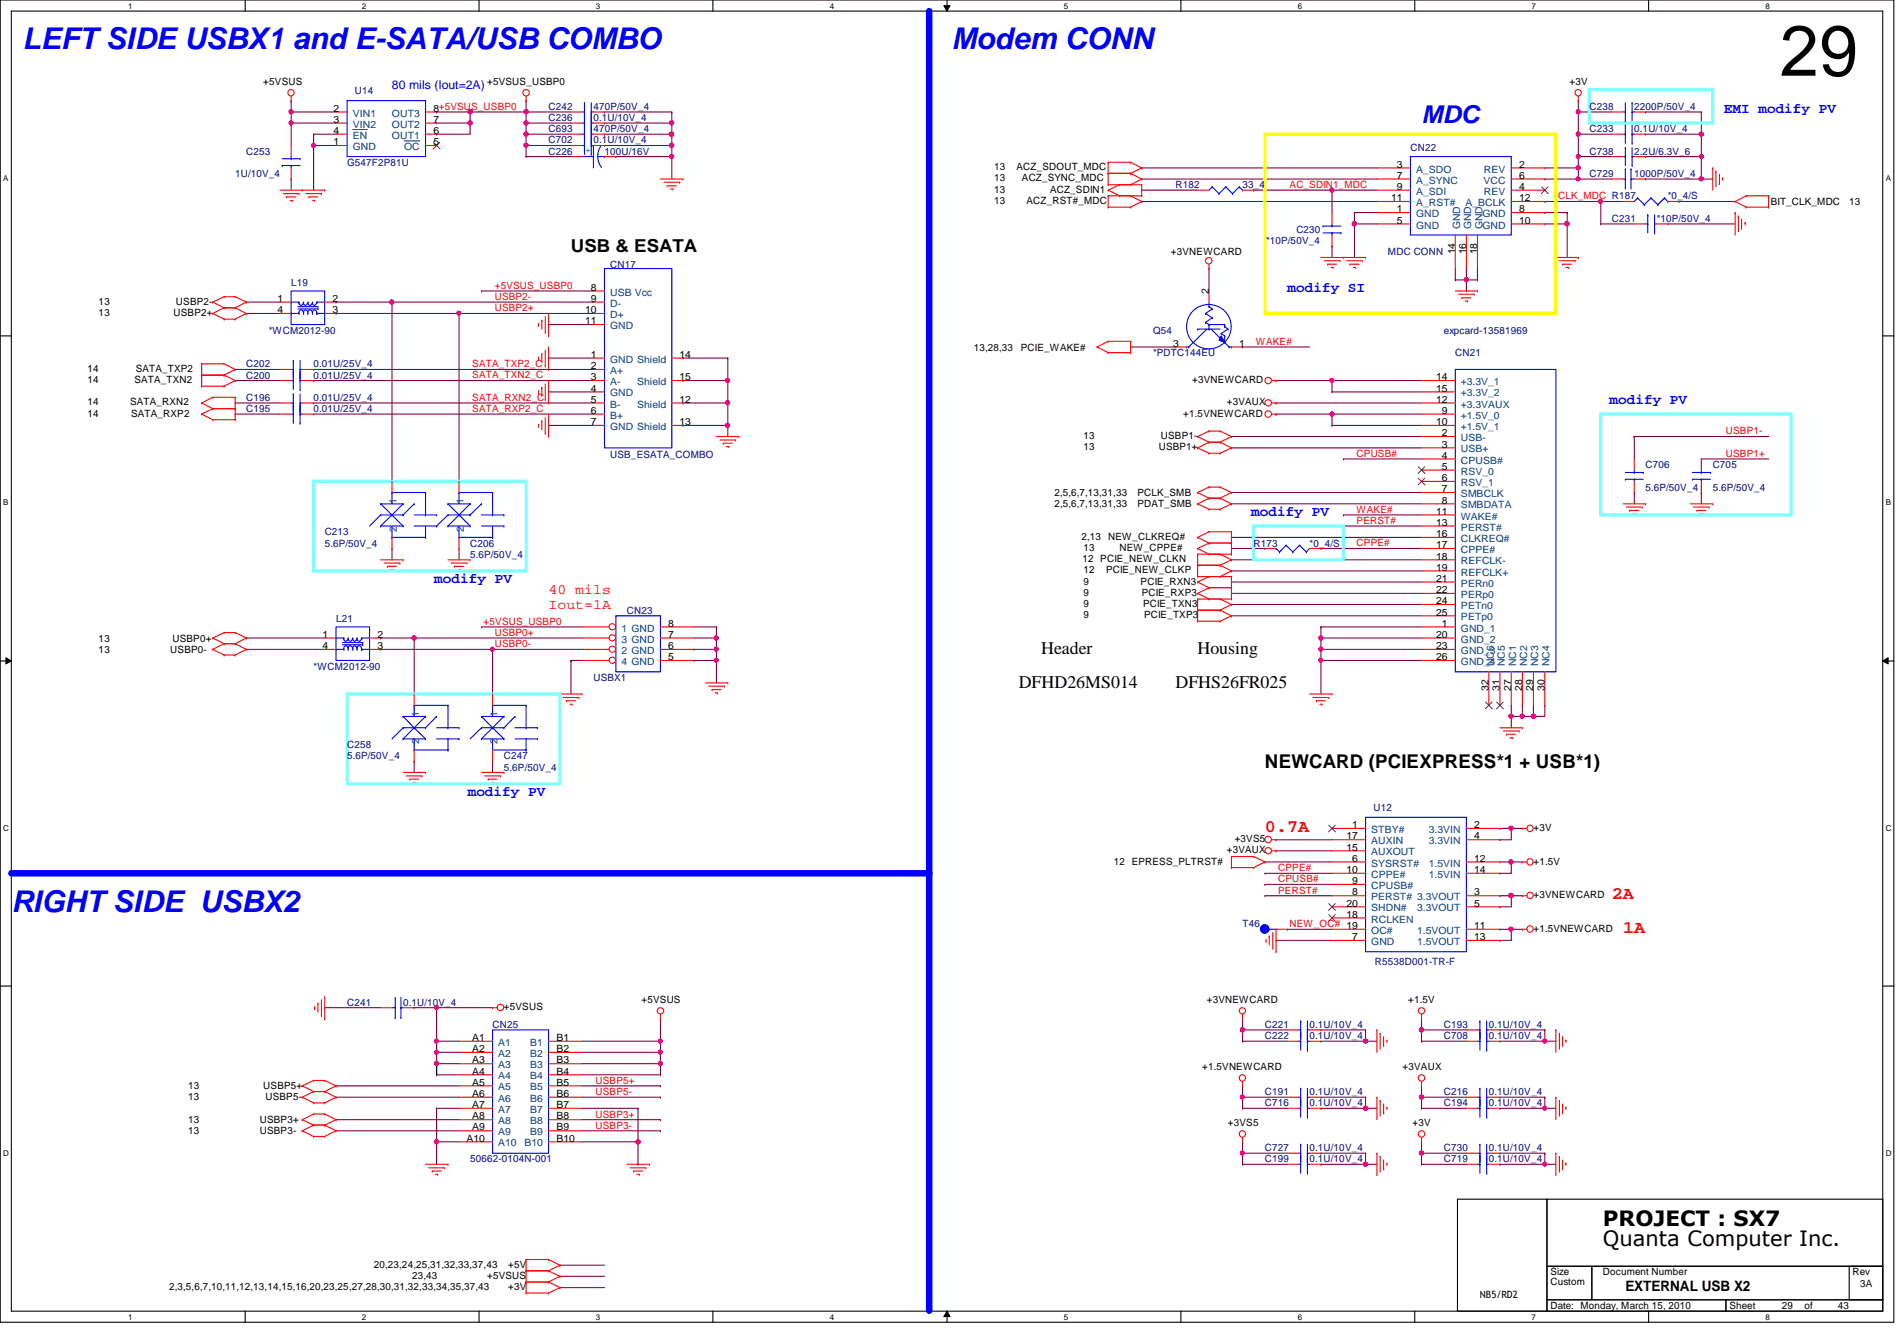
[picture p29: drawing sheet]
<svg xmlns="http://www.w3.org/2000/svg" width="297mm" height="210mm" viewBox="0 0 297 210" stroke-linecap="round" stroke-linejoin="round" font-family="sans-serif">
<defs><g id="words">
<text font-size="11.2" x="278.7" y="11.9">29</text>
<g font-size="4.7" fill="#00f">
<text x="3.5" y="7.7">LEFT SIDE USBX1 and E-SATA/USB COMBO</text>
<text x="149" y="7.7">Modem CONN</text>
<text x="1.8" y="142.7">RIGHT SIDE USBX2</text>
</g>
<text font-size="3.9" fill="#00f" x="222.6" y="19.3">MDC</text>
<g font-size="3.3">
<text x="251" y="191.9">PROJECT : SX7</text>
<text x="251" y="195">Quanta Computer Inc.</text>
</g>
<text font-size="3" x="198.1" y="120.1">NEWCARD (PCIEXPRESS*1 + USB*1)</text>
<g font-size="2.8">
<text x="89.4" y="39.4">USB &amp; ESATA</text>
<text x="159.5" y="107.7">DFHD26MS014</text>
<text x="163" y="102.4">Header</text>
<text x="184.1" y="107.7">DFHS26FR025</text>
<text x="187.5" y="102.4">Housing</text>
</g>
<g font-size="2.8" fill="#f00">
<text x="198.1" y="130.3">0.7A</text>
<text x="252.4" y="140.8">2A</text>
<text x="254.2" y="146">1A</text>
</g>
<g font-size="2.2" fill="#00f">
<text x="269.9" y="17.6">EMI modify PV</text>
<text x="201.6" y="45.7">modify SI</text>
<text x="252" y="63.2">modify PV</text>
<text x="195.9" y="80.7">modify PV</text>
<text x="68" y="91.2">modify PV</text>
<text x="73.2" y="124.5">modify PV</text>
</g>
<g font-size="2.2" fill="#f00">
<text x="85.9" y="92.9">40 mils</text>
<text x="85.9" y="95.4">Iout=1A</text>
</g>
<text font-size="2.2" x="254.5" y="202">EXTERNAL USB X2</text>
<text font-size="1.9" fill="#00f" x="61.4" y="13.9">80 mils (Iout=2A)</text>
<g font-size="1.6">
<text x="41.2" y="13.3">+5VSUS</text>
<text x="52.2" y="17.5">2</text>
<text x="67.9" y="17.5">8+5VSUS_USBP0</text>
<text x="76.3" y="13.3">+5VSUS_USBP0</text>
<text x="245.7" y="13.3">+3V</text>
<text x="52.2" y="22.7">1</text>
<text x="52.2" y="21">4</text>
<text x="52.2" y="19.2">3</text>
<text x="67.9" y="22.7">5</text>
<text x="67.9" y="21">6</text>
<text x="67.9" y="19.2">7</text>
<text x="155.7" y="26.7">13</text>
<text x="155.7" y="28.4">13</text>
<text x="159.2" y="26.7">ACZ_SDOUT_MDC</text>
<text x="160" y="28.4">ACZ_SYNC_MDC</text>
<text x="218.7" y="26.2">3</text>
<text x="218.7" y="28">7</text>
<text x="218.7" y="29.7">9</text>
<text x="237.9" y="26.2">2</text>
<text x="237.9" y="29.7">4</text>
<text x="237.9" y="28">6</text>
<text x="155.7" y="31.9">13</text>
<text x="155.7" y="30.2">13</text>
<text x="160.7" y="31.9">ACZ_RST#_MDC</text>
<text x="164.4" y="30.2">ACZ_SDIN1</text>
<text x="217.8" y="31.5">11</text>
<text x="218.7" y="33.2">1</text>
<text x="218.7" y="35">5</text>
<text x="237.9" y="33.2">8</text>
<text x="237.9" y="35">10</text>
<text x="237.9" y="31.5">12</text>
<text x="277.3" y="32.1">BIT_CLK_MDC</text>
<text x="289.6" y="32.1">13</text>
<text x="183.3" y="40">+3VNEWCARD</text>
<text x="227.8" y="39.8" transform="rotate(-90 227.8 39.8)">14</text>
<text x="229.6" y="39.8" transform="rotate(-90 229.6 39.8)">16</text>
<text x="231.3" y="39.8" transform="rotate(-90 231.3 39.8)">18</text>
<text x="15.4" y="47.7">13</text>
<text x="27.6" y="47.7">USBP2-</text>
<text x="43.5" y="47.2">1</text>
<text x="52.1" y="47.2">2</text>
<text x="92.5" y="45.5">8</text>
<text x="92.5" y="47.2">9</text>
<text x="189.3" y="46.1" transform="rotate(-90 189.3 46.1)">2</text>
<text x="15.4" y="49.4">13</text>
<text x="27.2" y="49.4">USBP2+</text>
<text x="43.5" y="49">4</text>
<text x="52.1" y="49">3</text>
<text x="91.6" y="49">10</text>
<text x="91.6" y="50.8">11</text>
<text x="13.7" y="59.9">14</text>
<text x="13.7" y="58.2">14</text>
<text x="21" y="59.9">SATA_TXN2</text>
<text x="21.2" y="58.2">SATA_TXP2</text>
<text x="92.5" y="59.5">3</text>
<text x="92.5" y="56">1</text>
<text x="92.5" y="57.8">2</text>
<text x="106.4" y="56">14</text>
<text x="106.4" y="59.5">15</text>
<text x="152.5" y="54.9">13,28,33</text>
<text x="159.8" y="54.9">PCIE_WAKE#</text>
<text x="183.7" y="54.3">3</text>
<text x="186.7" y="59.9">+3VNEWCARD</text>
<text x="194.1" y="54.3">1</text>
<text x="224.9" y="59.5">14</text>
<text x="13.7" y="65.2">14</text>
<text x="13.7" y="63.5">14</text>
<text x="20.4" y="63.5">SATA_RXN2</text>
<text x="20.5" y="65.2">SATA_RXP2</text>
<text x="92.5" y="63">5</text>
<text x="92.5" y="64.8">6</text>
<text x="92.5" y="61.3">4</text>
<text x="106.4" y="63">12</text>
<text x="185.3" y="65.2">+1.5VNEWCARD</text>
<text x="192.1" y="63.5">+3VAUX</text>
<text x="224.9" y="61.3">15</text>
<text x="224.9" y="63">12</text>
<text x="225.8" y="64.8">9</text>
<text x="92.5" y="66.5">7</text>
<text x="106.4" y="66.5">13</text>
<text x="169.7" y="70.5">13</text>
<text x="169.7" y="68.7">13</text>
<text x="181.4" y="70.5">USBP1+</text>
<text x="181.8" y="68.7">USBP1-</text>
<text x="224.9" y="66.5">10</text>
<text x="225.8" y="70.1">3</text>
<text x="225.8" y="68.3">2</text>
<text x="225.8" y="71.8">4</text>
<text x="165.1" y="77.7">2,5,6,7,13,31,33</text>
<text x="178.1" y="77.7">PCLK_SMB</text>
<text x="225.8" y="73.5">5</text>
<text x="225.8" y="77">7</text>
<text x="225.8" y="75.3">6</text>
<text x="165.1" y="79.4">2,5,6,7,13,31,33</text>
<text x="178.1" y="79.4">PDAT_SMB</text>
<text x="224.9" y="80.6">11</text>
<text x="224.9" y="82.3">13</text>
<text x="225.8" y="78.8">8</text>
<text x="169.3" y="84.5">2,13</text>
<text x="169.5" y="88">12 PCIE_NEW_CLKN</text>
<text x="169.7" y="89.7">12</text>
<text x="169.7" y="86.2">13</text>
<text x="173.2" y="89.7">PCIE_NEW_CLKP</text>
<text x="173.5" y="84.5">NEW_CLKREQ#</text>
<text x="175.3" y="86.2">NEW_CPPE#</text>
<text x="224.9" y="85.8">17</text>
<text x="224.9" y="89.3">19</text>
<text x="224.9" y="84.1">16</text>
<text x="224.9" y="87.6">18</text>
<text x="169.7" y="95">9</text>
<text x="169.7" y="93.3">9</text>
<text x="169.7" y="91.5">9</text>
<text x="178.6" y="91.5">PCIE_RXN3</text>
<text x="178.8" y="93.3">PCIE_RXP3</text>
<text x="179" y="95">PCIE_TXN3</text>
<text x="224.9" y="91.1">21</text>
<text x="224.9" y="92.8">22</text>
<text x="224.9" y="94.6">24</text>
<text x="15.4" y="100.5">13</text>
<text x="27" y="100.5">USBP0+</text>
<text x="50.5" y="99.8">1</text>
<text x="50.5" y="101.6">4</text>
<text x="59.1" y="101.6">3</text>
<text x="59.1" y="99.8">2</text>
<text x="104.6" y="98.1">8</text>
<text x="104.6" y="99.8">7</text>
<text x="104.6" y="101.6">6</text>
<text x="169.7" y="96.8">9</text>
<text x="179.2" y="96.8">PCIE_TXP3</text>
<text x="224.9" y="99.8">20</text>
<text x="224.9" y="101.6">23</text>
<text x="224.9" y="96.4">25</text>
<text x="225.8" y="98.1">1</text>
<text x="15.4" y="102.2">13</text>
<text x="26.7" y="102.2">USBP0-</text>
<text x="104.6" y="103.3">5</text>
<text x="224.9" y="103.3">26</text>
<text x="233.1" y="108.2" transform="rotate(-90 233.1 108.2)">32</text>
<text x="234.8" y="108.2" transform="rotate(-90 234.8 108.2)">31</text>
<text x="236.6" y="108.2" transform="rotate(-90 236.6 108.2)">27</text>
<text x="238.3" y="108.2" transform="rotate(-90 238.3 108.2)">28</text>
<text x="240.1" y="108.2" transform="rotate(-90 240.1 108.2)">29</text>
<text x="241.8" y="108.2" transform="rotate(-90 241.8 108.2)">30</text>
<text x="193.3" y="131.8">+3VS5</text>
<text x="210.8" y="131.4">17</text>
<text x="211.7" y="129.6">1</text>
<text x="230.8" y="129.6">2</text>
<text x="230.8" y="131.4">4</text>
<text x="240.1" y="130">+3V</text>
<text x="174.4" y="135.3">12 EPRESS_PLTRST#</text>
<text x="192.1" y="133.6">+3VAUX</text>
<text x="210.8" y="133.1">15</text>
<text x="210.8" y="136.7">10</text>
<text x="211.7" y="134.9">6</text>
<text x="230.8" y="134.9">12</text>
<text x="230.8" y="136.7">14</text>
<text x="240.1" y="135.3">+1.5V</text>
<text x="210.8" y="141.9">20</text>
<text x="210.8" y="143.6">18</text>
<text x="211.7" y="138.4">9</text>
<text x="211.7" y="140.2">8</text>
<text x="230.8" y="140.2">3</text>
<text x="230.8" y="141.9">5</text>
<text x="240.1" y="140.6">+3VNEWCARD</text>
<text x="211.7" y="147.2">7</text>
<text x="230.8" y="145.4">11</text>
<text x="230.8" y="147.2">13</text>
<text x="240.1" y="145.8">+1.5VNEWCARD</text>
<text x="78.9" y="158.1">+5VSUS</text>
<text x="100.5" y="157.1">+5VSUS</text>
<text x="189" y="157.1">+3VNEWCARD</text>
<text x="220.5" y="157.1">+1.5V</text>
<text x="73.9" y="162.9">A1</text>
<text x="73.9" y="164.7">A2</text>
<text x="73.9" y="166.5">A3</text>
<text x="87.1" y="162.9">B1</text>
<text x="87.1" y="164.7">B2</text>
<text x="87.1" y="166.5">B3</text>
<text x="188.3" y="167.6">+1.5VNEWCARD</text>
<text x="219.6" y="167.6">+3VAUX</text>
<text x="29.5" y="170.4">13</text>
<text x="29.5" y="172.1">13</text>
<text x="41.2" y="170.4">USBP5+</text>
<text x="41.6" y="172.1">USBP5-</text>
<text x="73.9" y="168.2">A4</text>
<text x="73.9" y="169.9">A5</text>
<text x="73.9" y="171.7">A6</text>
<text x="73.9" y="173.4">A7</text>
<text x="87.1" y="168.2">B4</text>
<text x="87.1" y="169.9">B5</text>
<text x="87.1" y="171.7">B6</text>
<text x="87.1" y="173.4">B7</text>
<text x="29.5" y="175.8">13</text>
<text x="29.5" y="177.5">13</text>
<text x="40.7" y="175.8">USBP3+</text>
<text x="40.7" y="177.5">USBP3-</text>
<text x="73" y="178.7">A10</text>
<text x="73.9" y="175.2">A8</text>
<text x="73.9" y="177">A9</text>
<text x="87.1" y="175.2">B8</text>
<text x="87.1" y="177">B9</text>
<text x="87.1" y="178.7">B10</text>
<text x="192.3" y="176.3">+3VS5</text>
<text x="221.2" y="176.3">+3V</text>
<text x="26.5" y="201.9">2,3,5,6,7,10,11,12,13,14,15,16,20,23,25,27,28,30,31,32,33,34,35,37,43</text>
<text x="58.5" y="198.4">20,23,24,25,31,32,33,37,43</text>
<text x="64.5" y="200.2">23,43</text>
<text x="76.3" y="200.2">+5VSUS</text>
<text x="79.6" y="201.9">+3V</text>
<text x="79.6" y="198.4">+5V</text>
<text x="231.7" y="203.2">NB5/RD2</text>
<text x="242.8" y="201.2">Custom</text>
<text x="242.8" y="199.6">Size</text>
<text x="251" y="199.6">Document Number</text>
<text x="290.1" y="199.6">Rev</text>
<text x="291.3" y="201.4">3A</text>
<text x="242.8" y="204.9">Date: Monday, March 15, 2010</text>
<text x="270.8" y="204.9">Sheet</text>
<text x="279" y="204.9">29</text>
<text x="282.5" y="204.9">of</text>
<text x="287.8" y="204.9">43</text>
</g>
<g font-size="1.6" fill="#000080">
<text x="55.6" y="14.7">U14</text>
<text x="85.9" y="17.2">C242</text>
<text x="92.9" y="17.2">470P/50V_4</text>
<text x="248.9" y="17.2">C238</text>
<text x="255.9" y="17.2">2200P/50V_4</text>
<text x="85.9" y="22.4">C702</text>
<text x="85.9" y="19">C236</text>
<text x="85.9" y="20.7">C693</text>
<text x="92.9" y="22.4">0.1U/10V_4</text>
<text x="92.9" y="19">0.1U/10V_4</text>
<text x="92.9" y="20.7">470P/50V_4</text>
<text x="220.8" y="23.7">CN22</text>
<text x="248.9" y="20.7">C233</text>
<text x="255.9" y="20.7">0.1U/10V_4</text>
<text x="36.8" y="27.7">1U/10V_4</text>
<text x="38.6" y="24.2">C253</text>
<text x="54.4" y="26">G547F2P81U</text>
<text x="85.9" y="24.2">C226</text>
<text x="94.7" y="24.2">100U/16V</text>
<text x="184.1" y="29.5">R182</text>
<text x="194.6" y="29.5">33_4</text>
<text x="248.9" y="27.7">C729</text>
<text x="248.9" y="24.2">C738</text>
<text x="255.9" y="27.7">1000P/50V_4</text>
<text x="255.9" y="24.2">2.2U/6.3V_6</text>
<text x="252.4" y="34.7">C231</text>
<text x="259.4" y="34.7">*10P/50V_4</text>
<text x="261.2" y="31.2">*0_4/S</text>
<text x="95.5" y="41.9">CN17</text>
<text x="198.2" y="38.2">*10P/50V_4</text>
<text x="203" y="36.5">C230</text>
<text x="217.3" y="40">MDC CONN</text>
<text x="45.6" y="44.7">L19</text>
<text x="42.1" y="52.2">*WCM2012-90</text>
<text x="180.5" y="52.2">Q54</text>
<text x="226.1" y="52.2">expcard-13581969</text>
<text x="38.6" y="59.3">C200</text>
<text x="38.6" y="57.5">C202</text>
<text x="49.1" y="59.3">0.01U/25V_4</text>
<text x="49.1" y="57.5">0.01U/25V_4</text>
<text x="180.5" y="55.8">*PDTC144EU</text>
<text x="227.9" y="55.8">CN21</text>
<text x="38.6" y="64.5">C195</text>
<text x="38.6" y="62.8">C196</text>
<text x="49.1" y="64.5">0.01U/25V_4</text>
<text x="49.1" y="62.8">0.01U/25V_4</text>
<text x="95.5" y="71.7">USB_ESATA_COMBO</text>
<text x="257.6" y="73.3">C706</text>
<text x="257.6" y="76.8">5.6P/50V_4</text>
<text x="268.2" y="73.3">C705</text>
<text x="268.2" y="76.8">5.6P/50V_4</text>
<text x="50.8" y="83.8">C213</text>
<text x="50.8" y="85.6">5.6P/50V_4</text>
<text x="73.6" y="85.6">C206</text>
<text x="73.6" y="87.3">5.6P/50V_4</text>
<text x="196.3" y="85.6">R173</text>
<text x="205.1" y="85.6">*0_4/S</text>
<text x="52.6" y="97.3">L21</text>
<text x="98.2" y="96.1">CN23</text>
<text x="49.1" y="104.8">*WCM2012-90</text>
<text x="92.9" y="106.6">USBX1</text>
<text x="54.4" y="117.1">C258</text>
<text x="54.4" y="118.8">5.6P/50V_4</text>
<text x="78.9" y="118.8">C247</text>
<text x="78.9" y="120.6">5.6P/50V_4</text>
<text x="215.1" y="126.9">U12</text>
<text x="194.6" y="145.1">T46</text>
<text x="215.3" y="151.1">R5538D001-TR-F</text>
<text x="54.4" y="157.4">C241</text>
<text x="63.1" y="157.4">0.1U/10V_4</text>
<text x="77.1" y="160.9">CN25</text>
<text x="198.1" y="160.9">C221</text>
<text x="205.1" y="160.9">0.1U/10V_4</text>
<text x="226.1" y="160.9">C193</text>
<text x="233.1" y="160.9">0.1U/10V_4</text>
<text x="198.1" y="162.6">C222</text>
<text x="205.1" y="162.6">0.1U/10V_4</text>
<text x="226.1" y="162.6">C708</text>
<text x="233.1" y="162.6">0.1U/10V_4</text>
<text x="198.1" y="173.2">C716</text>
<text x="198.1" y="171.4">C191</text>
<text x="205.1" y="173.2">0.1U/10V_4</text>
<text x="205.1" y="171.4">0.1U/10V_4</text>
<text x="226.1" y="171.4">C216</text>
<text x="226.1" y="173.2">C194</text>
<text x="233.1" y="171.4">0.1U/10V_4</text>
<text x="233.1" y="173.2">0.1U/10V_4</text>
<text x="73.6" y="181.9">50662-0104N-001</text>
<text x="198.1" y="180.2">C727</text>
<text x="198.1" y="181.9">C199</text>
<text x="205.1" y="180.2">0.1U/10V_4</text>
<text x="205.1" y="181.9">0.1U/10V_4</text>
<text x="226.1" y="181.9">C719</text>
<text x="226.1" y="180.2">C730</text>
<text x="233.1" y="181.9">0.1U/10V_4</text>
<text x="233.1" y="180.2">0.1U/10V_4</text>
</g>
<g font-size="1.6" fill="#004080">
<text x="55.2" y="23.5">GND</text>
<text x="55.2" y="21.7">EN</text>
<text x="55.2" y="18.2">VIN1</text>
<text x="55.2" y="20">VIN2</text>
<text x="61.4" y="21.7">OUT1</text>
<text x="61.4" y="18.2">OUT3</text>
<text x="61.4" y="20">OUT2</text>
<text x="63.3" y="23.5">OC</text>
<text x="221.7" y="27">A_SDO</text>
<text x="221.7" y="28.7">A_SYNC</text>
<text x="232.3" y="28.7">VCC</text>
<text x="232.4" y="27">REV</text>
<text x="221.7" y="34">GND</text>
<text x="221.7" y="35.8">GND</text>
<text x="221.7" y="30.5">A_SDI</text>
<text x="221.7" y="32.3">A_RST#</text>
<text x="228.6" y="35.9" transform="rotate(-90 228.6 35.9)">GND</text>
<text x="229.5" y="32.3">A_BCLK</text>
<text x="230.4" y="35.9" transform="rotate(-90 230.4 35.9)">GND</text>
<text x="232.1" y="35.9" transform="rotate(-90 232.1 35.9)">GND</text>
<text x="232.1" y="34">GND</text>
<text x="232.4" y="30.5">REV</text>
<text x="95.5" y="46.3">USB Vcc</text>
<text x="95.5" y="49.8">D+</text>
<text x="95.5" y="51.5">GND</text>
<text x="95.5" y="48">D-</text>
<text x="95.5" y="56.8">GND Shield</text>
<text x="95.5" y="58.5">A+</text>
<text x="95.5" y="63.8">B-</text>
<text x="95.5" y="60.3">A-</text>
<text x="95.5" y="65.5">B+</text>
<text x="95.5" y="62.1">GND</text>
<text x="99.8" y="63.8">Shield</text>
<text x="99.8" y="60.3">Shield</text>
<text x="228.8" y="65.5">+1.5V_0</text>
<text x="228.8" y="62.1">+3.3V_2</text>
<text x="228.8" y="63.8">+3.3VAUX</text>
<text x="228.8" y="60.3">+3.3V_1</text>
<text x="95.5" y="67.3">GND Shield</text>
<text x="228.8" y="70.8">USB+</text>
<text x="228.8" y="69">USB-</text>
<text x="228.8" y="67.3">+1.5V_1</text>
<text x="228.8" y="74.3">RSV_0</text>
<text x="228.8" y="77.8">SMBCLK</text>
<text x="228.8" y="72.6">CPUSB#</text>
<text x="228.8" y="76.1">RSV_1</text>
<text x="62.1" y="83.2" transform="rotate(-90 62.1 83.2)">2</text>
<text x="62.1" y="78.9" transform="rotate(-90 62.1 78.9)">1</text>
<text x="72.6" y="83.2" transform="rotate(-90 72.6 83.2)">2</text>
<text x="72.6" y="78.9" transform="rotate(-90 72.6 78.9)">1</text>
<text x="228.8" y="81.3">WAKE#</text>
<text x="228.8" y="83.1">PERST#</text>
<text x="228.8" y="79.6">SMBDATA</text>
<text x="228.8" y="86.6">CPPE#</text>
<text x="228.8" y="84.8">CLKREQ#</text>
<text x="228.8" y="88.3">REFCLK-</text>
<text x="228.8" y="90.1">REFCLK+</text>
<text x="228.8" y="91.8">PERn0</text>
<text x="228.8" y="93.6">PERp0</text>
<text x="228.8" y="95.3">PETn0</text>
<text x="97.3" y="98.8">1 GND</text>
<text x="97.3" y="100.6">3 GND</text>
<text x="228.8" y="98.8">GND_1</text>
<text x="228.8" y="100.6">GND_2</text>
<text x="228.8" y="97.1">PETp0</text>
<text x="97.3" y="102.4">2 GND</text>
<text x="97.3" y="104.1">4 GND</text>
<text x="228.8" y="102.4">GND_3</text>
<text x="228.8" y="104.1">GND_4</text>
<text x="233.9" y="104.3" transform="rotate(-90 233.9 104.3)">NC6</text>
<text x="235.6" y="104.3" transform="rotate(-90 235.6 104.3)">NC5</text>
<text x="237.4" y="104.3" transform="rotate(-90 237.4 104.3)">NC1</text>
<text x="239.1" y="104.3" transform="rotate(-90 239.1 104.3)">NC2</text>
<text x="240.9" y="104.3" transform="rotate(-90 240.9 104.3)">NC3</text>
<text x="242.7" y="104.3" transform="rotate(-90 242.7 104.3)">NC4</text>
<text x="65.6" y="112.2" transform="rotate(-90 65.6 112.2)">1</text>
<text x="77.9" y="112.2" transform="rotate(-90 77.9 112.2)">1</text>
<text x="65.6" y="116.5" transform="rotate(-90 65.6 116.5)">2</text>
<text x="77.9" y="116.5" transform="rotate(-90 77.9 116.5)">2</text>
<text x="214.7" y="130.4">STBY#</text>
<text x="223.7" y="130.4">3.3VIN</text>
<text x="214.7" y="132.2">AUXIN</text>
<text x="214.7" y="133.9">AUXOUT</text>
<text x="214.7" y="135.6">SYSRST#</text>
<text x="214.7" y="137.4">CPPE#</text>
<text x="223.7" y="132.2">3.3VIN</text>
<text x="223.7" y="135.6">1.5VIN</text>
<text x="223.7" y="137.4">1.5VIN</text>
<text x="214.7" y="139.1">CPUSB#</text>
<text x="214.7" y="140.9">PERST# 3.3VOUT</text>
<text x="214.7" y="142.7">SHDN#</text>
<text x="221.9" y="142.7">3.3VOUT</text>
<text x="214.7" y="144.4">RCLKEN</text>
<text x="214.7" y="146.2">OC#</text>
<text x="214.7" y="147.9">GND</text>
<text x="221.9" y="146.2">1.5VOUT</text>
<text x="221.9" y="147.9">1.5VOUT</text>
<text x="78" y="163.7">A1</text>
<text x="78" y="165.4">A2</text>
<text x="78" y="167.2">A3</text>
<text x="83" y="163.7">B1</text>
<text x="83" y="165.4">B2</text>
<text x="83" y="167.2">B3</text>
<text x="78" y="169">A4</text>
<text x="78" y="170.7">A5</text>
<text x="78" y="172.5">A6</text>
<text x="83" y="169">B4</text>
<text x="83" y="170.7">B5</text>
<text x="83" y="172.5">B6</text>
<text x="78" y="174.2">A7</text>
<text x="78" y="176">A8</text>
<text x="78" y="177.7">A9</text>
<text x="78" y="179.5">A10</text>
<text x="82.1" y="179.5">B10</text>
<text x="83" y="174.2">B7</text>
<text x="83" y="176">B8</text>
<text x="83" y="177.7">B9</text>
</g>
<text font-size="1.6" fill="#00f" x="92.5" y="24" transform="rotate(-90 92.5 24)">+</text>
<g font-size="1.6" fill="#f00">
<text x="201.9" y="29.4">AC_SDIN1_MDC</text>
<text x="244" y="31.2">CLK_MDC R187</text>
<text x="77.5" y="45.2">+5VSUS_USBP0</text>
<text x="77.5" y="46.9">USBP2-</text>
<text x="77.5" y="48.7">USBP2+</text>
<text x="196.6" y="54">WAKE#</text>
<text x="74" y="57.5">SATA_TXP2_C</text>
<text x="74" y="59.2">SATA_TXN2_C</text>
<text x="74" y="62.7">SATA_RXN2_C</text>
<text x="74" y="64.5">SATA_RXP2_C</text>
<text x="212.4" y="71.5">CPUSB#</text>
<text x="270.3" y="68">USBP1-</text>
<text x="270.3" y="71.5">USBP1+</text>
<text x="212.4" y="82">PERST#</text>
<text x="212.4" y="80.3">WAKE#</text>
<text x="212.4" y="85.5">CPPE#</text>
<text x="75.7" y="97.8">+5VSUS_USBP0</text>
<text x="77.5" y="99.5">USBP0+</text>
<text x="77.5" y="101.3">USBP0-</text>
<text x="200.1" y="136.4">CPPE#</text>
<text x="200.1" y="138.1">CPUSB#</text>
<text x="200.1" y="139.9">PERST#</text>
<text x="201.9" y="145.1">NEW_OC# 19</text>
<text x="93.3" y="169.6">USBP5+</text>
<text x="93.3" y="171.4">USBP5-</text>
<text x="93.3" y="174.9">USBP3+</text>
<text x="93.3" y="176.7">USBP3-</text>
</g>
<g font-size="1.3">
<text x="20.1" y="1.4">1</text>
<text x="56.7" y="1.4">2</text>
<text x="93.3" y="1.4">3</text>
<text x="129.9" y="1.4">4</text>
<text x="166.6" y="1.4">5</text>
<text x="203.2" y="1.4">6</text>
<text x="239.8" y="1.4">7</text>
<text x="276.4" y="1.4">8</text>
<text x=".5" y="28.3">A</text>
<text x="295.3" y="28.3">A</text>
<text x=".5" y="79.1">B</text>
<text x="295.3" y="79.1">B</text>
<text x=".5" y="130">C</text>
<text x="295.3" y="130">C</text>
<text x=".5" y="180.9">D</text>
<text x="295.3" y="180.9">D</text>
<text x="20.1" y="206.6">1</text>
<text x="56.7" y="206.6">2</text>
<text x="93.3" y="206.6">3</text>
<text x="129.9" y="206.6">4</text>
<text x="166.6" y="206.6">5</text>
<text x="203.2" y="206.6">6</text>
<text x="239.8" y="206.6">7</text>
<text x="276.4" y="206.6">8</text>
</g>
</g></defs>
<path d="M0 0h296.5v207h-296.5zM1.8 1.7h293v203.5h-293z" fill="none" stroke="#000" stroke-width=".17"/>
<g fill="#fff">
<path d="M20.1 .2h.6v1.4h-.6z"/>
<path d="M20.1 205.4h.6v1.4h-.6z"/>
</g>
<path d="M38.4 0v1.7M38.4 205.2v1.8" fill="none" stroke="#000" stroke-width=".17"/>
<g fill="#fff">
<path d="M56.7 .2h.7v1.4h-.7z"/>
<path d="M56.7 205.4h.7v1.4h-.7z"/>
</g>
<path d="M75 0v1.7M75 205.2v1.8" fill="none" stroke="#000" stroke-width=".17"/>
<g fill="#fff">
<path d="M93.3 .2h.7v1.4h-.7z"/>
<path d="M93.3 205.4h.7v1.4h-.7z"/>
</g>
<path d="M111.6 0v1.7M111.6 205.2v1.8" fill="none" stroke="#000" stroke-width=".17"/>
<g fill="#fff">
<path d="M129.9 .2h.7v1.4h-.7z"/>
<path d="M129.9 205.4h.7v1.4h-.7z"/>
</g>
<path d="M148.3 0v1.7M148.3 205.2v1.8" fill="none" stroke="#000" stroke-width=".17"/>
<path d="M147.8 .9h1l-.5 .8zM148.3 205.2l.5 .9h-1z" fill="#000"/>
<path d="M147.8 .9h1l-.5 .8zM148.3 205.2l.5 .9h-1z" fill="none" stroke="#000" stroke-width=".16"/>
<g fill="#fff">
<path d="M166.6 .2h.7v1.4h-.7z"/>
<path d="M166.6 205.4h.7v1.4h-.7z"/>
</g>
<path d="M184.9 0v1.7M184.9 205.2v1.8" fill="none" stroke="#000" stroke-width=".17"/>
<g fill="#fff">
<path d="M203.2 .2h.7v1.4h-.7z"/>
<path d="M203.2 205.4h.7v1.4h-.7z"/>
</g>
<path d="M221.5 0v1.7M221.5 205.2v1.8" fill="none" stroke="#000" stroke-width=".17"/>
<g fill="#fff">
<path d="M239.8 .2h.7v1.4h-.7z"/>
<path d="M239.8 205.4h.7v1.4h-.7z"/>
</g>
<path d="M258.1 0v1.7M258.1 205.2v1.8" fill="none" stroke="#000" stroke-width=".17"/>
<g fill="#fff">
<path d="M276.4 .2h.7v1.4h-.7z"/>
<path d="M276.4 205.4h.7v1.4h-.7z"/>
<path d="M.5 27.1h.8v1.4h-.8z"/>
<path d="M295.3 27.1h.8v1.4h-.8z"/>
<path d="M.5 78h.8v1.4h-.8z"/>
<path d="M295.3 78h.8v1.4h-.8z"/>
</g>
<path d="M0 52.6h1.8M294.8 52.6h1.7" fill="none" stroke="#000" stroke-width=".17"/>
<g fill="#fff">
<path d="M.5 128.9h.9v1.4h-.9z"/>
<path d="M295.3 128.9h.9v1.4h-.9z"/>
</g>
<path d="M0 103.5h1.8M294.8 103.5h1.7" fill="none" stroke="#000" stroke-width=".17"/>
<path d="M.9 103l.9 .5-.9 .4zM294.8 103.5l.9-.5v.9z" fill="#000"/>
<path d="M.9 103l.9 .5-.9 .4zM294.8 103.5l.9-.5v.9z" fill="none" stroke="#000" stroke-width=".16"/>
<g fill="#fff">
<path d="M.5 179.7h.9v1.4h-.9z"/>
<path d="M295.3 179.7h.9v1.4h-.9z"/>
</g>
<path d="M0 154.3h1.8M294.8 154.3h1.7" fill="none" stroke="#000" stroke-width=".17"/>
<path d="M82.4 19.3h.1M82.4 19.3h7M87.7 198h.1M87.7 199.8h.1M87.7 198h7M87.7 199.8h7M87.7 201.5h.1M87.7 201.5h7" fill="none" stroke="#800040" stroke-width=".17"/>
<circle cx="82.4" cy="19.2" r=".33" fill="#f0f"/>
<circle cx="82.4" cy="19.2" r=".33" fill="none" stroke="#f0f" stroke-width=".17"/>
<path d="M82.4 22.8h.1M82.4 22.8h7" fill="none" stroke="#800040" stroke-width=".17"/>
<circle cx="82.4" cy="22.7" r=".33" fill="#f0f"/>
<circle cx="82.4" cy="22.7" r=".33" fill="none" stroke="#f0f" stroke-width=".17"/>
<path d="M82.4 21h.1M82.4 21h7" fill="none" stroke="#800040" stroke-width=".17"/>
<circle cx="82.4" cy="21" r=".34" fill="#f0f"/>
<circle cx="82.4" cy="21" r=".34" fill="none" stroke="#f0f" stroke-width=".17"/>
<path d="M82.4 19.3h.1M82.4 17.5h.1M82.4 15.7h.1M82.4 15.7v8.8M82.4 17.5h7M82.4 21h.1M82.4 22.8h.1M82.4 24.5h.1M82.4 24.5h7" fill="none" stroke="#800040" stroke-width=".17"/>
<circle cx="82.4" cy="17.5" r=".34" fill="#f0f"/>
<circle cx="82.4" cy="17.5" r=".34" fill="none" stroke="#f0f" stroke-width=".17"/>
<path d="M45.6 15.7h.1M45.6 15.7v1.8M68.4 19.3h.1M68.4 19.3h5.2M73.6 19.3h.1M73.6 19.3v1.7" fill="none" stroke="#800040" stroke-width=".17"/>
<circle cx="73.6" cy="19.2" r=".33" fill="#f0f"/>
<circle cx="73.6" cy="19.2" r=".33" fill="none" stroke="#f0f" stroke-width=".17"/>
<path d="M45.6 19.3h.1M45.6 19.3h7M45.6 19.3v3.5M45.6 28h.1M45.6 28v1.8M68.4 21h.1M68.4 21h5.2" fill="none" stroke="#800040" stroke-width=".17"/>
<circle cx="45.6" cy="19.2" r=".32" fill="#f0f"/>
<circle cx="45.6" cy="19.2" r=".32" fill="none" stroke="#f0f" stroke-width=".17"/>
<path d="M45.6 17.5h.1M45.6 17.5h7M68.4 17.5h.1M68.4 17.5h5.2M73.6 17.5h.1M73.6 17.5v1.8" fill="none" stroke="#800040" stroke-width=".17"/>
<circle cx="73.6" cy="17.5" r=".34" fill="#f0f"/>
<circle cx="73.6" cy="17.5" r=".34" fill="none" stroke="#f0f" stroke-width=".17"/>
<path d="M45.6 17.5h.1M45.6 17.5v1.8" fill="none" stroke="#800040" stroke-width=".17"/>
<circle cx="45.6" cy="17.5" r=".33" fill="#f0f"/>
<circle cx="45.6" cy="17.5" r=".33" fill="none" stroke="#f0f" stroke-width=".17"/>
<g fill="none" stroke="#800040" stroke-width=".17">
<path d="M73.6 17.5h.1M73.6 17.5h8.8M36.8 57.8h.1M36.8 59.6h.1M36.8 57.8h7.1M36.8 59.6h7.1M38.6 47.3h.1M38.6 49.1h.1M38.6 47.3h5.3M38.6 49.1h5.3M49.1 57.8h.1M49.1 59.6h.1"/>
<path d="M49.1 57.8h43.8M49.1 59.6h43.8M61.4 47.3h.1M61.4 47.3h31.5M71.9 49.1h.1M71.9 49.1h21M75.4 45.6h.1M75.4 45.6h17.5M85.9 56h.1M85.9 50.8h.1M85.9 56h7M85.9 50.8h7"/>
<path d="M36.8 64.8h.1M36.8 63.1h.1M36.8 63.1h7.1M36.8 64.8h7.1M49.1 63.1h.1M49.1 64.8h.1M49.1 63.1h43.8M49.1 64.8h43.8M85.9 66.6h.1M85.9 61.3h.1M85.9 66.6h7M85.9 61.3h7"/>
<path d="M77.1 119.2h.1M77.1 101.6h.1M77.1 119.2v1.7M77.1 101.6h14"/>
</g>
<circle cx="77.1" cy="101.6" r=".32" fill="#f0f"/>
<circle cx="77.1" cy="101.6" r=".32" fill="none" stroke="#f0f" stroke-width=".17"/>
<path d="M38.6 101.6h.1M38.6 101.6h12.2M112.2 103.4h.1M112.2 103.4v3.5" fill="none" stroke="#800040" stroke-width=".17"/>
<circle cx="112.2" cy="103.4" r=".32" fill="#f0f"/>
<circle cx="112.2" cy="103.4" r=".32" fill="none" stroke="#f0f" stroke-width=".17"/>
<path d="M64.9 99.9h.1M64.9 99.9v8.7M64.9 99.9h26.2" fill="none" stroke="#800040" stroke-width=".17"/>
<circle cx="64.8" cy="99.9" r=".34" fill="#f0f"/>
<circle cx="64.8" cy="99.9" r=".34" fill="none" stroke="#f0f" stroke-width=".17"/>
<g fill="none" stroke="#800040" stroke-width=".17">
<path d="M59.6 99.9h.1M59.6 99.9h5.3M75.4 98.1h.1M75.4 98.1h15.7M59.6 101.6h.1M59.6 101.6h17.5M64.9 119.2h.1M64.9 119.2v1.7M77.1 101.6h.1M77.1 101.6v7M89.4 103.4h.1M89.4 103.4v5.2"/>
<path d="M68.4 157.7h.1M68.4 157.7v5.3"/>
</g>
<circle cx="68.3" cy="157.7" r=".33" fill="#f0f"/>
<circle cx="68.3" cy="157.7" r=".33" fill="none" stroke="#f0f" stroke-width=".17"/>
<path d="M64.9 157.7h.1M64.9 157.7h12.2M68.4 157.7h.1M68.4 164.7h.1M68.4 163h.1M68.4 163v3.5" fill="none" stroke="#800040" stroke-width=".17"/>
<circle cx="68.3" cy="163" r=".32" fill="#f0f"/>
<circle cx="68.3" cy="163" r=".32" fill="none" stroke="#f0f" stroke-width=".17"/>
<path d="M247.1 17.5h.1M247.1 17.5h5.3M178.8 29.8h.1M178.8 29.8h8.7M247.1 21h.1M247.1 21h5.3M261.2 35.1h.1M261.2 35.1h10.5M262.9 31.5h.1M262.9 31.5h8.8M68.4 166.5h.1M68.4 166.5v1.7" fill="none" stroke="#800040" stroke-width=".17"/>
<circle cx="247.1" cy="21" r=".33" fill="#f0f"/>
<circle cx="247.1" cy="21" r=".33" fill="none" stroke="#f0f" stroke-width=".17"/>
<path d="M257.6 17.5h.1M257.6 17.5h8.8M96.4 24.5h.1M96.4 24.5h8.8M114 63.1h.1M114 63.1v3.5M89.4 103.4h.1M89.4 103.4h1.7M50.8 157.7h.1M50.8 157.7h8.8" fill="none" stroke="#800040" stroke-width=".17"/>
<circle cx="105.2" cy="24.5" r=".33" fill="#f0f"/>
<circle cx="105.2" cy="24.5" r=".33" fill="none" stroke="#f0f" stroke-width=".17"/>
<path d="M49.1 22.8h.1M49.1 22.8v7" fill="none" stroke="#800040" stroke-width=".17"/>
<circle cx="49.1" cy="22.7" r=".32" fill="#f0f"/>
<circle cx="49.1" cy="22.7" r=".32" fill="none" stroke="#f0f" stroke-width=".17"/>
<path d="M105.2 21h.1M105.2 21v1.8M257.6 21h.1M257.6 21h8.8M106.9 59.6h.1M106.9 59.6h7.1" fill="none" stroke="#800040" stroke-width=".17"/>
<circle cx="266.4" cy="21" r=".34" fill="#f0f"/>
<circle cx="266.4" cy="21" r=".34" fill="none" stroke="#f0f" stroke-width=".17"/>
<path d="M52.6 177h.1M52.6 177h19.3M68.4 178.7h.1M68.4 166.5h.1M68.4 178.7h3.5M68.4 166.5h3.5" fill="none" stroke="#800040" stroke-width=".17"/>
<circle cx="68.3" cy="166.4" r=".33" fill="#f0f"/>
<circle cx="68.3" cy="166.4" r=".33" fill="none" stroke="#f0f" stroke-width=".17"/>
<g fill="none" stroke="#800040" stroke-width=".17">
<path d="M52.6 171.7h.1M52.6 170h.1M52.6 175.3h.1M52.6 171.7h19.3M52.6 170h19.3M52.6 175.3h19.3M68.4 163h.1M68.4 168.2h.1M68.4 173.5h.1M68.4 164.7h.1M68.4 163h3.5M68.4 168.2h3.5"/>
<path d="M68.4 173.5h3.5M68.4 164.7h3.5"/>
</g>
<circle cx="68.3" cy="164.7" r=".32" fill="#f0f"/>
<circle cx="68.3" cy="164.7" r=".32" fill="none" stroke="#f0f" stroke-width=".17"/>
<path d="M91.1 163h12.3M103.4 163h.1" fill="none" stroke="#800040" stroke-width=".17"/>
<circle cx="103.4" cy="163" r=".32" fill="#f0f"/>
<circle cx="103.4" cy="163" r=".32" fill="none" stroke="#f0f" stroke-width=".17"/>
<path d="M91.1 164.7h12.3M103.4 164.7h.1" fill="none" stroke="#800040" stroke-width=".17"/>
<circle cx="103.4" cy="164.7" r=".32" fill="#f0f"/>
<circle cx="103.4" cy="164.7" r=".32" fill="none" stroke="#f0f" stroke-width=".17"/>
<path d="M91.1 166.5h12.3M103.4 166.5h.1" fill="none" stroke="#800040" stroke-width=".17"/>
<circle cx="103.4" cy="166.4" r=".33" fill="#f0f"/>
<circle cx="103.4" cy="166.4" r=".33" fill="none" stroke="#f0f" stroke-width=".17"/>
<g fill="none" stroke="#800040" stroke-width=".17">
<path d="M103.4 159.5h.1M103.4 159.5v8.7M91.1 168.2h12.3M91.1 170h12.3M91.1 171.7h12.3M91.1 175.3h12.3M91.1 177h12.3M99.9 178.7v3.5M103.4 168.2h.1M103.4 170h.1M103.4 171.7h.1M103.4 175.3h.1"/>
<path d="M103.4 177h.1M103.4 166.5h.1M103.4 164.7h.1M103.4 163h.1M194.6 161.2h.1M194.6 161.2h7M213.8 171.7h.1M213.8 171.7v1.8M99.9 182.2h.1"/>
</g>
<circle cx="194.5" cy="161.2" r=".33" fill="#f0f"/>
<circle cx="194.5" cy="161.2" r=".33" fill="none" stroke="#f0f" stroke-width=".17"/>
<path d="M194.6 178.7h.1M194.6 178.7v3.5M194.6 182.2h.1M194.6 180.5h.1M194.6 182.2h7M194.6 180.5h7" fill="none" stroke="#800040" stroke-width=".17"/>
<circle cx="194.5" cy="180.5" r=".32" fill="#f0f"/>
<circle cx="194.5" cy="180.5" r=".32" fill="none" stroke="#f0f" stroke-width=".17"/>
<path d="M234.9 134.9h.1M234.9 134.9h1.7M236.6 134.9h.1M236.6 134.9v1.8M234.9 141.9h.1M234.9 145.5h.1M234.9 140.2h.1M234.9 141.9h1.7M234.9 145.5h1.7M234.9 140.2h1.7M236.6 145.5h.1M236.6 145.5v1.7" fill="none" stroke="#800040" stroke-width=".17"/>
<circle cx="236.6" cy="134.9" r=".34" fill="#f0f"/>
<circle cx="236.6" cy="134.9" r=".34" fill="none" stroke="#f0f" stroke-width=".17"/>
<path d="M198.1 138.4h.1M198.1 138.4h10.5M234.9 136.7h.1M234.9 131.4h.1M234.9 136.7h1.7M234.9 131.4h1.7M236.6 140.2h.1M236.6 140.2h1.8" fill="none" stroke="#800040" stroke-width=".17"/>
<circle cx="236.6" cy="140.2" r=".34" fill="#f0f"/>
<circle cx="236.6" cy="140.2" r=".34" fill="none" stroke="#f0f" stroke-width=".17"/>
<g fill="none" stroke="#800040" stroke-width=".17">
<path d="M198.1 136.7h.1M198.1 136.7h10.5M199.8 133.2h.1M199.8 131.4h.1M199.8 133.2h8.8M199.8 131.4h8.8M236.6 129.7h.1M236.6 129.7h1.8M198.1 140.2h.1M198.1 140.2h10.5M199.8 147.2h.1M199.8 147.2h8.8"/>
<path d="M201.6 145.5h.1M201.6 145.5h7M234.9 147.2h.1M234.9 147.2h1.7M236.6 140.2h.1M236.6 140.2v1.7"/>
</g>
<circle cx="236.6" cy="129.6" r=".33" fill="#f0f"/>
<circle cx="236.6" cy="129.6" r=".33" fill="none" stroke="#f0f" stroke-width=".17"/>
<path d="M236.6 134.9h.1M236.6 134.9h1.8M236.6 145.5h.1M236.6 145.5h1.8" fill="none" stroke="#800040" stroke-width=".17"/>
<circle cx="236.6" cy="145.4" r=".33" fill="#f0f"/>
<circle cx="236.6" cy="145.4" r=".33" fill="none" stroke="#f0f" stroke-width=".17"/>
<path d="M194.6 161.2h.1M194.6 161.2v1.8M234.9 163h.1M234.9 163h7" fill="none" stroke="#800040" stroke-width=".17"/>
<circle cx="241.9" cy="163" r=".32" fill="#f0f"/>
<circle cx="241.9" cy="163" r=".32" fill="none" stroke="#f0f" stroke-width=".17"/>
<g fill="none" stroke="#800040" stroke-width=".17">
<path d="M194.6 159.5h.1M194.6 159.5v1.7M222.6 159.5h.1M222.6 159.5v3.5M206.8 161.2h.1M206.8 161.2h7M222.6 161.2h.1M222.6 161.2h7M234.9 161.2h.1M234.9 161.2h7M241.9 173.5h.1M241.9 173.5h1.7"/>
<path d="M241.9 180.5h.1M241.9 180.5v1.7"/>
</g>
<circle cx="222.6" cy="161.2" r=".34" fill="#f0f"/>
<circle cx="222.6" cy="161.2" r=".34" fill="none" stroke="#f0f" stroke-width=".17"/>
<path d="M222.6 163h.1M222.6 171.7h.1M222.6 163h7M222.6 171.7h7" fill="none" stroke="#800040" stroke-width=".17"/>
<circle cx="222.6" cy="171.7" r=".33" fill="#f0f"/>
<circle cx="222.6" cy="171.7" r=".33" fill="none" stroke="#f0f" stroke-width=".17"/>
<path d="M194.6 171.7h.1M194.6 171.7h7M222.6 173.5h.1M222.6 170h.1M222.6 171.7h.1M222.6 173.5h7M222.6 170v3.5" fill="none" stroke="#800040" stroke-width=".17"/>
<circle cx="194.5" cy="171.7" r=".32" fill="#f0f"/>
<circle cx="194.5" cy="171.7" r=".32" fill="none" stroke="#f0f" stroke-width=".17"/>
<path d="M194.6 173.5h.1M194.6 170h.1M194.6 171.7h.1M194.6 173.5h7M194.6 170v3.5M206.8 182.2h.1M206.8 182.2h7" fill="none" stroke="#800040" stroke-width=".17"/>
<circle cx="213.8" cy="182.2" r=".33" fill="#f0f"/>
<circle cx="213.8" cy="182.2" r=".33" fill="none" stroke="#f0f" stroke-width=".17"/>
<path d="M194.6 163h.1M194.6 163h7M206.8 180.5h.1M206.8 180.5h7M222.6 180.5h.1M222.6 180.5h7" fill="none" stroke="#800040" stroke-width=".17"/>
<circle cx="222.6" cy="180.5" r=".33" fill="#f0f"/>
<circle cx="222.6" cy="180.5" r=".33" fill="none" stroke="#f0f" stroke-width=".17"/>
<path d="M208.6 64.8h.1M208.6 64.8h14M222.6 182.2h.1M222.6 182.2h7" fill="none" stroke="#800040" stroke-width=".17"/>
<circle cx="208.5" cy="64.8" r=".33" fill="#f0f"/>
<circle cx="208.5" cy="64.8" r=".33" fill="none" stroke="#f0f" stroke-width=".17"/>
<g fill="none" stroke="#800040" stroke-width=".17">
<path d="M208.6 59.6h.1M208.6 59.6h14M192.8 78.9h.1M192.8 77.1h.1M192.8 68.3h.1M192.8 70.1h.1M192.8 78.9h29.8M192.8 77.1h29.8M192.8 68.3h29.8M192.8 70.1h29.8M199.8 64.8h.1M199.8 64.8h8.8"/>
<path d="M208.6 64.8h.1M208.6 66.6h.1M208.6 64.8v1.8M208.6 66.6h14M192.8 87.6h.1M192.8 89.4h.1M192.8 87.6h29.8M192.8 89.4h29.8M206.8 85.9h.1M206.8 85.9h15.8M210.4 82.3h.1M210.4 82.3h12.2"/>
</g>
<circle cx="208.5" cy="59.5" r=".32" fill="#f0f"/>
<circle cx="208.5" cy="59.5" r=".32" fill="none" stroke="#f0f" stroke-width=".17"/>
<g fill="none" stroke="#800040" stroke-width=".17">
<path d="M199.8 59.6h.1M199.8 59.6h8.8M208.6 59.6h.1M208.6 59.6v1.7M199.8 63.1h.1M199.8 63.1h22.8M208.6 61.3h.1M208.6 61.3h14M210.4 71.8h.1M210.4 71.8h12.2M192.8 96.4h.1M192.8 92.9h.1"/>
<path d="M192.8 91.1h.1M192.8 94.6h.1M192.8 84.1h.1M192.8 96.4h29.8M192.8 92.9h29.8M192.8 91.1h29.8M192.8 94.6h29.8M192.8 84.1h29.8M206.8 98.1h.1M206.8 98.1v1.8M210.4 80.6h.1M210.4 80.6h12.2"/>
<path d="M236.6 110.4h.1M236.6 110.4v1.7M238.4 110.4h.1M238.4 110.4v1.7"/>
</g>
<circle cx="238.4" cy="112.1" r=".32" fill="#f0f"/>
<circle cx="238.4" cy="112.1" r=".32" fill="none" stroke="#f0f" stroke-width=".17"/>
<path d="M206.8 103.4h.1M206.8 103.4v5.2M206.8 103.4h15.8" fill="none" stroke="#800040" stroke-width=".17"/>
<circle cx="206.8" cy="103.4" r=".32" fill="#f0f"/>
<circle cx="206.8" cy="103.4" r=".32" fill="none" stroke="#f0f" stroke-width=".17"/>
<path d="M240.1 112.1h.1M240.1 112.1h1.8" fill="none" stroke="#800040" stroke-width=".17"/>
<circle cx="240.1" cy="112.1" r=".33" fill="#f0f"/>
<circle cx="240.1" cy="112.1" r=".33" fill="none" stroke="#f0f" stroke-width=".17"/>
<g fill="none" stroke="#800040" stroke-width=".17">
<path d="M61.4 47.3h.1M61.4 47.3v28.1M177 54.3h.1M177 54.3h7.1M189.3 42h.1M189.3 42v3.6M194.6 54.3h.1M194.6 54.3h10.5M38.6 99.9h.1M38.6 99.9h12.2M71.9 85.9h.1M71.9 85.9v1.7"/>
<path d="M112.2 99.9h.1M112.2 98.1v1.8M192.8 85.9h5.3M198.1 85.9h.1M198.1 134.9h.1M198.1 134.9h10.5"/>
</g>
<circle cx="61.3" cy="47.3" r=".34" fill="#f0f"/>
<circle cx="61.3" cy="47.3" r=".34" fill="none" stroke="#f0f" stroke-width=".17"/>
<path d="M71.9 49.1h.1M71.9 49.1v26.3" fill="none" stroke="#800040" stroke-width=".17"/>
<circle cx="71.9" cy="49" r=".32" fill="#f0f"/>
<circle cx="71.9" cy="49" r=".32" fill="none" stroke="#f0f" stroke-width=".17"/>
<g fill="none" stroke="#800040" stroke-width=".17">
<path d="M178.8 31.5h.1M178.8 31.5h36.8M241.9 26.3h.1M241.9 26.3h5.2M266.4 21h.1M266.4 24.5h.1M266.4 21v7M52.6 47.3h.1M52.6 49.1h.1M52.6 47.3h8.8M52.6 49.1h19.3M61.4 85.9h.1"/>
<path d="M61.4 85.9v1.7"/>
</g>
<circle cx="266.4" cy="24.5" r=".33" fill="#f0f"/>
<circle cx="266.4" cy="24.5" r=".33" fill="none" stroke="#f0f" stroke-width=".17"/>
<path d="M266.4 17.5h.1M266.4 17.5v3.5M178.8 28h.1M178.8 28h36.8M247.1 28h.1M247.1 28h5.3M108.7 103.4h.1M108.7 103.4h3.5" fill="none" stroke="#800040" stroke-width=".17"/>
<circle cx="247.1" cy="28" r=".32" fill="#f0f"/>
<circle cx="247.1" cy="28" r=".32" fill="none" stroke="#f0f" stroke-width=".17"/>
<path d="M105.2 19.3h.1M105.2 19.3v1.7M241.9 35.1h.1M241.9 35.1h3.5M245.4 35.1h.1M245.4 35.1v5.2M241.9 110.4h.1M241.9 110.4v1.7" fill="none" stroke="#800040" stroke-width=".17"/>
<circle cx="245.4" cy="35" r=".34" fill="#f0f"/>
<circle cx="245.4" cy="35" r=".34" fill="none" stroke="#f0f" stroke-width=".17"/>
<g fill="none" stroke="#800040" stroke-width=".17">
<path d="M105.2 17.5h.1M105.2 17.5v1.8M247.1 15.7h.1M247.1 15.7v1.8M208.6 29.8h.1M208.6 29.8h7M114 56h.1M114 56v3.6M108.7 99.9h3.5M112.2 99.9h.1M222.6 178.7h.1M222.6 178.7v1.8"/>
<path d="M213.8 180.5h.1M213.8 180.5v1.7"/>
</g>
<circle cx="112.1" cy="99.9" r=".33" fill="#f0f"/>
<circle cx="112.1" cy="99.9" r=".33" fill="none" stroke="#f0f" stroke-width=".17"/>
<path d="M250.7 31.5h.1M250.7 31.5h3.5" fill="none" stroke="#800040" stroke-width=".17"/>
<circle cx="250.6" cy="31.5" r=".32" fill="#f0f"/>
<circle cx="250.6" cy="31.5" r=".32" fill="none" stroke="#f0f" stroke-width=".17"/>
<path d="M241.9 33.3h.1M241.9 33.3h3.5M114 59.6h.1M114 59.6v3.5" fill="none" stroke="#800040" stroke-width=".17"/>
<circle cx="113.9" cy="59.5" r=".33" fill="#f0f"/>
<circle cx="113.9" cy="59.5" r=".33" fill="none" stroke="#f0f" stroke-width=".17"/>
<path d="M247.1 17.5h.1M247.1 17.5v3.5" fill="none" stroke="#800040" stroke-width=".17"/>
<circle cx="247.1" cy="17.5" r=".33" fill="#f0f"/>
<circle cx="247.1" cy="17.5" r=".33" fill="none" stroke="#f0f" stroke-width=".17"/>
<path d="M206.8 173.5h.1M206.8 173.5h7" fill="none" stroke="#800040" stroke-width=".17"/>
<circle cx="213.8" cy="173.5" r=".33" fill="#f0f"/>
<circle cx="213.8" cy="173.5" r=".33" fill="none" stroke="#f0f" stroke-width=".17"/>
<path d="M234.9 182.2h.1M234.9 182.2h7" fill="none" stroke="#800040" stroke-width=".17"/>
<circle cx="241.9" cy="182.2" r=".32" fill="#f0f"/>
<circle cx="241.9" cy="182.2" r=".32" fill="none" stroke="#f0f" stroke-width=".17"/>
<path d="M212.1 35.1h.1M212.1 35.1v5.2" fill="none" stroke="#800040" stroke-width=".17"/>
<circle cx="212.1" cy="35" r=".33" fill="#f0f"/>
<circle cx="212.1" cy="35" r=".33" fill="none" stroke="#f0f" stroke-width=".17"/>
<path d="M245.4 33.3h.1M245.4 33.3v1.8M247.1 24.5h.1M247.1 24.5h5.3" fill="none" stroke="#800040" stroke-width=".17"/>
<circle cx="247.1" cy="24.5" r=".32" fill="#f0f"/>
<circle cx="247.1" cy="24.5" r=".32" fill="none" stroke="#f0f" stroke-width=".17"/>
<path d="M106.9 63.1h.1M106.9 63.1h7.1" fill="none" stroke="#800040" stroke-width=".17"/>
<circle cx="113.9" cy="63.1" r=".33" fill="#f0f"/>
<circle cx="113.9" cy="63.1" r=".33" fill="none" stroke="#f0f" stroke-width=".17"/>
<path d="M91.1 178.7h8.8M99.9 178.7h.1M241.9 171.7h.1M241.9 171.7v1.8" fill="none" stroke="#800040" stroke-width=".17"/>
<circle cx="99.9" cy="178.7" r=".34" fill="#f0f"/>
<circle cx="99.9" cy="178.7" r=".34" fill="none" stroke="#f0f" stroke-width=".17"/>
<path d="M236.6 112.1h.1M236.6 112.1v1.8" fill="none" stroke="#800040" stroke-width=".17"/>
<circle cx="236.6" cy="112.1" r=".33" fill="#f0f"/>
<circle cx="236.6" cy="112.1" r=".33" fill="none" stroke="#f0f" stroke-width=".17"/>
<path d="M206.8 99.9h.1M206.8 99.9h15.8M112.2 101.6h.1M112.2 101.6v1.8M206.8 101.6h.1M206.8 101.6v1.8M206.8 171.7h.1M206.8 171.7h7M213.8 182.2h.1M213.8 182.2h1.8M234.9 180.5h.1M234.9 180.5h7" fill="none" stroke="#800040" stroke-width=".17"/>
<circle cx="206.8" cy="101.6" r=".32" fill="#f0f"/>
<circle cx="206.8" cy="101.6" r=".32" fill="none" stroke="#f0f" stroke-width=".17"/>
<g fill="none" stroke="#800040" stroke-width=".17">
<path d="M94.7 17.5h.1M94.7 17.5h10.5M241.9 31.5h.1M241.9 28h.1M241.9 31.5h8.8M241.9 28h5.2M257.6 28h.1M257.6 24.5h.1M257.6 28h8.8M257.6 24.5h8.8M106.9 56h.1M106.9 56h7.1"/>
<path d="M106.9 66.6h.1M106.9 66.6h7.1"/>
</g>
<circle cx="113.9" cy="66.6" r=".33" fill="#f0f"/>
<circle cx="113.9" cy="66.6" r=".33" fill="none" stroke="#f0f" stroke-width=".17"/>
<path d="M234.9 173.5h.1M234.9 173.5h7" fill="none" stroke="#800040" stroke-width=".17"/>
<circle cx="241.9" cy="173.5" r=".32" fill="#f0f"/>
<circle cx="241.9" cy="173.5" r=".32" fill="none" stroke="#f0f" stroke-width=".17"/>
<g fill="none" stroke="#800040" stroke-width=".17">
<path d="M94.7 19.3h.1M94.7 19.3h10.5M250.7 31.5h.1M250.7 31.5v3.6M114 66.6h.1M114 66.6v1.7M206.8 98.1h.1M206.8 98.1h15.8M206.8 101.6h.1M206.8 101.6h15.8M213.8 161.2h.1M213.8 173.5h.1"/>
<path d="M213.8 161.2v1.8M213.8 173.5h1.8M222.6 180.5h.1M222.6 180.5v1.7"/>
</g>
<circle cx="105.2" cy="19.2" r=".33" fill="#f0f"/>
<circle cx="105.2" cy="19.2" r=".33" fill="none" stroke="#f0f" stroke-width=".17"/>
<path d="M68.4 178.7h.1M68.4 178.7v3.5M99.9 178.7h.1M99.9 173.5v5.2" fill="none" stroke="#800040" stroke-width=".17"/>
<circle cx="68.3" cy="178.7" r=".33" fill="#f0f"/>
<circle cx="68.3" cy="178.7" r=".33" fill="none" stroke="#f0f" stroke-width=".17"/>
<path d="M206.8 99.9h.1M206.8 99.9v1.7" fill="none" stroke="#800040" stroke-width=".17"/>
<circle cx="206.8" cy="99.9" r=".33" fill="#f0f"/>
<circle cx="206.8" cy="99.9" r=".33" fill="none" stroke="#f0f" stroke-width=".17"/>
<path d="M266.4 28h.1M266.4 28h1.8" fill="none" stroke="#800040" stroke-width=".17"/>
<circle cx="266.4" cy="28" r=".33" fill="#f0f"/>
<circle cx="266.4" cy="28" r=".33" fill="none" stroke="#f0f" stroke-width=".17"/>
<path d="M105.2 22.8h.1M105.2 22.8v1.7" fill="none" stroke="#800040" stroke-width=".17"/>
<circle cx="105.2" cy="22.7" r=".33" fill="#f0f"/>
<circle cx="105.2" cy="22.7" r=".33" fill="none" stroke="#f0f" stroke-width=".17"/>
<path d="M212.1 35.1h.1M212.1 35.1h3.5M108.7 98.1h3.5M112.2 98.1h.1M112.2 99.9v1.7M112.2 101.6h.1M241.9 163h.1M241.9 163h1.7" fill="none" stroke="#800040" stroke-width=".17"/>
<circle cx="212.1" cy="35" r=".33" fill="#f0f"/>
<circle cx="212.1" cy="35" r=".33" fill="none" stroke="#f0f" stroke-width=".17"/>
<path d="M91.1 173.5h8.8M99.9 173.5h.1M206.8 163h.1M206.8 163h7" fill="none" stroke="#800040" stroke-width=".17"/>
<circle cx="213.8" cy="163" r=".33" fill="#f0f"/>
<circle cx="213.8" cy="163" r=".33" fill="none" stroke="#f0f" stroke-width=".17"/>
<path d="M108.7 101.6h.1M108.7 101.6h3.5" fill="none" stroke="#800040" stroke-width=".17"/>
<circle cx="112.2" cy="101.6" r=".32" fill="#f0f"/>
<circle cx="112.2" cy="101.6" r=".32" fill="none" stroke="#f0f" stroke-width=".17"/>
<path d="M49.1 22.8h.1M49.1 22.8h3.5M94.7 21h.1M94.7 21h10.5M105.2 24.5h.1M105.2 24.5v3.5M238.4 112.1h.1M238.4 112.1h1.7" fill="none" stroke="#800040" stroke-width=".17"/>
<circle cx="105.1" cy="21" r=".34" fill="#f0f"/>
<circle cx="105.1" cy="21" r=".34" fill="none" stroke="#f0f" stroke-width=".17"/>
<path d="M94.7 22.8h.1M94.7 22.8h10.5M247.1 21h.1M247.1 21v3.5M250.7 35.1h.1M250.7 35.1h5.2M236.6 112.1h.1M236.6 112.1h1.8M68.4 173.5h.1M68.4 173.5v5.2M213.8 163h.1M213.8 163h1.8" fill="none" stroke="#800040" stroke-width=".17"/>
<circle cx="105.2" cy="22.7" r=".33" fill="#f0f"/>
<circle cx="105.2" cy="22.7" r=".33" fill="none" stroke="#f0f" stroke-width=".17"/>
<path d="M49.1 21h.1M49.1 21h3.5M212.1 33.3h.1M212.1 33.3v1.8M240.1 110.4h.1M240.1 110.4v1.7M234.9 129.7h.1M234.9 129.7h1.7M236.6 129.7h.1M236.6 129.7v1.7M234.9 171.7h.1M234.9 171.7h7" fill="none" stroke="#800040" stroke-width=".17"/>
<circle cx="240.1" cy="112.1" r=".33" fill="#f0f"/>
<circle cx="240.1" cy="112.1" r=".33" fill="none" stroke="#f0f" stroke-width=".17"/>
<g fill="none" stroke="#800040" stroke-width=".17">
<path d="M49.1 21h.1M49.1 21v1.8M178.8 26.3h.1M178.8 26.3h36.8M212.1 33.3h.1M212.1 33.3h3.5M247.1 24.5h.1M247.1 26.3h.1M247.1 24.5v3.5M241.9 161.2h.1M241.9 161.2v1.8M241.9 182.2h.1"/>
<path d="M241.9 182.2h1.7"/>
</g>
<circle cx="247.1" cy="26.2" r=".33" fill="#f0f"/>
<circle cx="247.1" cy="26.2" r=".33" fill="none" stroke="#f0f" stroke-width=".17"/>
<path d="M208.6 29.8h.1M208.6 29.8v3.5" fill="none" stroke="#800040" stroke-width=".17"/>
<circle cx="208.5" cy="29.8" r=".33" fill="#f0f"/>
<circle cx="208.5" cy="29.8" r=".33" fill="none" stroke="#f0f" stroke-width=".17"/>
<path d="M196.3 29.8h.1M196.3 29.8h12.3M208.6 38.5h.1M208.6 38.5v1.8M227.9 43.8h.1M227.9 42v1.8M227.9 43.8h1.7M229.6 43.8h.1M229.6 42v1.8M231.3 42h.1M231.3 42v1.8" fill="none" stroke="#800040" stroke-width=".17"/>
<circle cx="229.6" cy="43.8" r=".33" fill="#f0f"/>
<circle cx="229.6" cy="43.8" r=".33" fill="none" stroke="#f0f" stroke-width=".17"/>
<path d="M229.6 45.6h.1M231.3 43.8h.1M231.3 43.8h-1.7v1.8M255.9 68.3h.1M255.9 77.1h.1M255.9 68.3v3.5M255.9 77.1v1.8M255.9 68.3h21M266.4 71.8h.1M266.4 77.1h.1M266.4 71.8h10.5M266.4 77.1v1.8" fill="none" stroke="#800040" stroke-width=".17"/>
<g fill="none" stroke="#f00" stroke-width=".17">
<path d="M45.6 15.7h.1M45.6 15.1v.6M82.4 15.7h.1M82.4 15.1v.6M247.1 15.7h.1M247.1 15.1v.6M43.9 29.8h6.9M44.4 30.3h2.4M44.9 30.8h.1M44.9 30.8h1.4M45.4 31.4h.4M45.8 31.4h.1"/>
<path d="M46.8 30.3h.1M47.3 29.8h.1M47.9 30.3h2.4M48.4 30.8h.1M48.4 30.8h1.4M48.9 31.4h.4M49.3 31.4h.1M50.3 30.3h.1M50.8 29.8h.1M103.4 28h3.5M104 28.5h2.4M104.5 29.1h.1"/>
<path d="M104.5 29.1h1.4M105 29.6h.4M105.4 29.6h.1M106.4 28.5h.1M106.9 28h.1M173.5 29.8h.1M173.5 27.1h.1M173.5 28.9h.1M173.5 25.4h.1M173.5 30.6h.1M173.5 32.4h.1M173.5 28.9h5.3"/>
<path d="M173.5 29.8l1.8 .8M173.5 30.6h5.3M173.5 27.1h3.5M173.5 25.4v3.5M173.5 30.6v1.8M173.5 25.4h3.5M173.5 32.4h3.5M175.3 28.9h.1M175.3 30.6h.1M175.3 28.9l-1.8 .9M177 27.1h.1M177 28.9h.1"/>
<path d="M177 25.4h.1M177 30.6h.1M177 32.4h.1M177 27.1l1.8 .9M177 25.4l1.8 .9M177 30.6l1.8 .9M178.8 30.6h.1M178.8 28.9h.1M178.8 28h.1M178.8 26.3h.1M178.8 31.5h.1M178.8 28l-1.8 .9"/>
<path d="M178.8 28.9v1.7M178.8 26.3l-1.8 .8M178.8 31.5l-1.8 .9M268.2 26.3h.1M268.2 26.3v3.5M268.7 26.8h.1M268.7 26.8v2.5M269.2 28.7h.1M269.2 27.3v1.4M269.7 27.9h.1M269.7 27.9v.3M271.7 31.5h.1"/>
<path d="M271.7 33.3h.1M271.7 31.5l1.7 .9M271.7 33.3v3.5M272.2 33.8h.1M272.2 33.8v2.5M272.7 35.7h.1M272.7 34.3v1.4M273.3 34.8h.1M273.3 34.8v.4M273.4 30.6h.1M273.4 32.4h.1M273.4 30.6h3.5"/>
<path d="M273.4 30.6l-1.7 .9M273.4 32.4h3.5M276.9 30.6h.1M276.9 32.4h.1M276.9 30.6v1.8M31.6 58.7h.1M31.6 56.9h.1M31.6 56.9v3.6M31.6 58.7h3.5M31.6 56.9h3.5M33.3 49.1h.1M33.3 47.3h.1"/>
<path d="M33.3 49.1l1.8 .9M33.3 47.3l1.8 .9M35.1 50h.1M35.1 48.2h.1M35.1 46.4h.1M35.1 58.7h.1M35.1 56.9h.1M35.1 50h1.7M35.1 48.2h1.7M35.1 48.2l-1.8 .9M35.1 46.4h1.7M35.1 46.4l-1.8 .9"/>
<path d="M35.1 58.7l1.7 .9M35.1 56.9l1.7 .9M36.8 50h.1M36.8 48.2h.1M36.8 46.4h.1M36.8 59.6h.1M36.8 57.8h.1M36.8 48.2l1.8 .9M36.8 46.4l1.8 .9M36.8 59.6l-1.7 .9M36.8 57.8l-1.7 .9M38.6 49.1h.1"/>
<path d="M38.6 47.3h.1M38.6 49.1l-1.8 .9M38.6 47.3l-1.8 .9M84.3 51h.1M84.3 56.3h.1M84.3 50.6v.4M84.3 55.9v.4M84.8 50.1h.1M84.8 55.4h.1M84.8 50.1v1.4M84.8 55.4v1.4M85.4 52h.1"/>
<path d="M85.4 57.3h.1M85.4 49.6v2.4M85.4 54.8v2.5M85.9 52.6h.1M85.9 57.8h.1M85.9 49.1v3.5M85.9 54.3v3.5M85.9 59.6v3.5M171.8 54.3h.1M171.8 54.3l1.7 .9M173.5 53.4h.1M173.5 55.2h.1"/>
<path d="M173.5 53.4l-1.7 .9M173.5 53.4h3.5M173.5 55.2h3.5M177 53.4h.1M177 55.2h.1M177 53.4v1.8M189.3 42h.1M189.3 41.4v.6M199.1 59.6h.7M199.8 59.6h.1M206.8 40.3h7M207.3 40.8h2.5"/>
<path d="M207.9 41.4h.1M207.9 41.4h1.4M208.4 41.9h.3M208.7 41.9h.1M209.8 40.8h.1M210.4 40.3h.1M210.9 40.8h2.4M211.4 41.4h.1M211.4 41.4h1.4M211.9 41.9h.4M212.3 41.9h.1M213.3 40.8h.1"/>
<path d="M213.8 40.3h.1M227.9 45.6h3.4M228.4 46.1h2.4M228.9 46.6h.1M228.9 46.6h1.4M229.4 47.1h.4M229.8 47.1h.1M230.8 46.1h.1M231.3 45.6h.1M243.6 40.3h3.5M244.2 40.8h2.4M244.7 41.4h.1"/>
<path d="M244.7 41.4h1.4M245.2 41.9h.4M245.6 41.9h.1M246.6 40.8h.1M247.1 40.3h.1M31.6 60.5h.1M31.6 64.8h.1M31.6 63.1h.1M31.6 60.5h3.5M31.6 64.8l1.7 .9M31.6 63.1l1.7 .9M33.3 64h.1"/>
<path d="M33.3 65.7h.1M33.3 62.2h.1M33.3 64l-1.7 .8M33.3 64h3.5M33.3 65.7h3.5M33.3 62.2l-1.7 .9M33.3 62.2h3.5M35.1 60.5h.1M36.8 64h.1M36.8 65.7h.1M36.8 62.2h.1M36.8 62.2v3.5"/>
<path d="M84.3 61.5h.1M84.3 66.8h.1M84.3 61.1v.4M84.3 66.4v.4M84.8 60.6h.1M84.8 65.9h.1M84.8 60.6v1.4M84.8 65.9v1.4M85.4 62.6h.1M85.4 67.8h.1M85.4 60.1v2.5M85.4 65.4v2.4"/>
<path d="M85.9 63.1h.1M85.9 68.3h.1M85.9 64.8v3.5M112.2 68.3h3.5M112.7 68.9h2.5M113.2 69.4h.1M113.2 69.4h1.4M113.7 69.9h.4M114.1 69.9h.1M115.2 68.9h.1M115.7 68.3h.1M187.5 68.3h.1"/>
<path d="M187.5 70.1h.1M187.5 78.9h.1M187.5 77.1h.1M187.5 68.3l1.8 .9M187.5 70.1l1.8 .9M187.5 78.9l1.8 .8M187.5 77.1l1.8 .9M189.3 67.5h.1M189.3 69.2h.1M189.3 71h.1M189.3 78h.1M189.3 79.7h.1"/>
<path d="M189.3 76.2h.1M189.3 67.5h1.7M189.3 67.5l-1.8 .8M189.3 69.2h1.7M189.3 69.2l-1.8 .9M189.3 71h1.7M189.3 78h1.7M189.3 78l-1.8 .9M189.3 79.7h1.7M189.3 76.2h1.7M189.3 76.2l-1.8 .9M191 67.5h.1"/>
<path d="M191 69.2h.1M191 71h.1M191 78h.1M191 79.7h.1M191 76.2h.1M191 67.5l1.8 .8M191 69.2l1.8 .9M191 78l1.8 .9M191 76.2l1.8 .9M192.8 68.3h.1M192.8 70.1h.1M192.8 78.9h.1"/>
<path d="M192.8 77.1h.1M192.8 68.3l-1.8 .9M192.8 70.1l-1.8 .9M192.8 78.9l-1.8 .8M192.8 77.1l-1.8 .9M199.1 64.8h.7M199.1 63.1h.7M199.8 64.8h.1M199.8 63.1h.1M254.2 78.9h3.4M254.7 79.4h2.4M255.2 79.9h.1"/>
<path d="M255.2 79.9h1.4M257.1 79.4h.1M257.6 78.9h.1M264.7 78.9h3.5M265.2 79.4h2.4M265.7 79.9h.1M265.7 79.9h1.4M267.6 79.4h.1M268.2 78.9h.1M33.3 99.9h.1M33.3 99.9l1.8 .9M35.1 99h.1"/>
<path d="M35.1 99h1.7M35.1 99l-1.8 .9M36.8 99h.1M36.8 99l1.8 .9M38.6 99.9h.1M38.6 99.9l-1.8 .9M59.6 87.6h3.5M60.2 88.1h2.4M60.7 88.6h.1M60.7 88.6h1.4M61.2 89.2h.3M61.5 89.2h.1"/>
<path d="M62.6 88.1h.1M63.1 87.6h.1M70.1 87.6h3.5M70.7 88.1h2.4M71.2 88.6h.1M71.2 88.6h1.4M71.7 89.2h.3M72 89.2h.1M73.1 88.1h.1M73.6 87.6h.1M187.5 90.3h.1M187.5 88.5h.1"/>
<path d="M187.5 86.7h.1M187.5 95.5h.1M187.5 93.8h.1M187.5 92.9h.1M187.5 97.2h.1M187.5 91.1h.1M187.5 84.1h.1M187.5 85.9h.1M187.5 88.5h3.5M187.5 90.3h5.3M187.5 86.7v3.6M187.5 93.8v3.4"/>
<path d="M187.5 86.7h5.3M187.5 93.8h5.3M187.5 95.5h3.5M187.5 92.9l1.8 .9M187.5 97.2h3.5M187.5 91.1l1.8 .9M187.5 84.1l1.8 .9M187.5 85.9l1.8 .8M189.3 92h.1M189.3 93.8h.1M189.3 90.3h.1M189.3 83.2h.1"/>
<path d="M189.3 85h.1M189.3 86.7h.1M189.3 92l-1.8 .9M189.3 92h3.5M189.3 90.3l-1.8 .8M189.3 83.2l-1.8 .9M189.3 83.2h3.5M189.3 85h3.5M189.3 85l-1.8 .9M191 88.5h.1M191 90.3h.1M191 86.7h.1"/>
<path d="M191 93.8h.1M191 95.5h.1M191 97.2h.1M191 88.5l1.8 .9M191 86.7l1.8 .9M191 93.8l1.8 .8M191 95.5l1.8 .9M192.8 89.4h.1M192.8 87.6h.1M192.8 94.6h.1M192.8 92h.1M192.8 93.8h.1"/>
<path d="M192.8 96.4h.1M192.8 90.3h.1M192.8 83.2h.1M192.8 85h.1M192.8 86.7h.1M192.8 83.2v3.5M192.8 90.3v3.5M192.8 89.4l-1.8 .9M192.8 87.6l-1.8 .9M192.8 94.6l-1.8 .9M192.8 96.4l-1.8 .8M255.7 80.4h.4"/>
<path d="M256.1 80.4h.1M266.2 80.4h.4M266.6 80.4h.1M33.3 101.6h.1M33.3 101.6l1.8 .9M35.1 100.8h.1M35.1 102.5h.1M35.1 100.8h1.7M35.1 102.5h1.7M35.1 100.8l-1.8 .8M36.8 100.8h.1M36.8 102.5h.1"/>
<path d="M36.8 100.8l1.8 .8M38.6 101.6h.1M38.6 101.6l-1.8 .9M87.7 108.6h3.4M88.2 109.2h2.4M88.7 109.7h.1M88.7 109.7h1.4M89.2 110.2h.4M89.6 110.2h.1M90.6 109.2h.1M91.1 108.6h.1M110.4 106.9h3.6"/>
<path d="M111 107.4h2.4M111.5 107.9h.1M111.5 107.9h1.4M112 108.5h.3M112.3 108.5h.1M113.4 107.4h.1M114 106.9h.1M205.1 108.6h3.5M205.6 109.2h2.5M206.1 109.7h.1M206.1 109.7h1.4M206.7 110.2h.3"/>
<path d="M207 110.2h.1M208.1 109.2h.1M208.6 108.6h.1M234.9 113.9h3.5M235.4 114.4h2.5M235.9 114.9h.1M235.9 114.9h1.4M236.4 115.5h.4M236.8 115.5h.1M237.9 114.4h.1M238.4 113.9h.1M63.1 120.9h3.5"/>
<path d="M63.6 121.5h2.5M64.2 122h.1M64.2 122h1.4M64.7 122.5h.4M65.1 122.5h.1M66.1 121.5h.1M66.6 120.9h.1M75.4 120.9h3.5M75.9 121.5h2.5M76.5 122h.1M76.5 122h1.3M77 122.5h.3"/>
<path d="M77.3 122.5h.1M78.4 121.5h.1M78.9 120.9h.1M192.8 135.8h.1M192.8 134.1h.1M192.8 134.1h3.5M192.8 135.8h3.5M192.8 134.1v1.7M196.3 134.1h.1M196.3 135.8h.1M196.3 134.1l1.8 .8M198.1 134.9h.1"/>
<path d="M198.1 134.9l-1.8 .9M199.1 133.2h.7M199.1 131.4h.7M199.8 133.2h.1M199.8 131.4h.1M238.4 134.9h.1M238.4 129.7h.1M238.4 134.9h.7M238.4 129.7h.7M49.3 157.9h.1M49.3 157.5v.4M49.8 157h.1"/>
<path d="M49.8 157v1.4M50.3 159h.1M50.3 156.5v2.5M50.8 159.5h.1M50.8 156v3.5M77.1 157.7h.1M77.1 157.7h.7M103.4 159.5h.1M103.4 158.7v.8M194.6 159.5h.1M194.6 158.7v.8M198.2 147.4h.1"/>
<path d="M198.2 147v.4M198.8 146.5h.1M198.8 146.5v1.4M199.3 148.4h.1M199.3 146v2.4M199.8 149h.1M199.8 145.5v3.5M222.6 159.5h.1M222.6 158.7v.8M238.4 145.5h.1M238.4 140.2h.1M238.4 145.5h.7"/>
<path d="M238.4 140.2h.7M47.3 171.7h.1M47.3 170h.1M47.3 175.3h.1M47.3 177h.1M47.3 171.7l1.8 .9M47.3 170l1.8 .9M47.3 175.3l1.8 .8M47.3 177l1.8 .9M49.1 172.6h.1M49.1 170.9h.1M49.1 169.1h.1"/>
<path d="M49.1 174.4h.1M49.1 176.1h.1M49.1 177.9h.1M49.1 172.6h1.7M49.1 170.9h1.7M49.1 170.9l-1.8 .8M49.1 169.1h1.7M49.1 169.1l-1.8 .9M49.1 174.4l-1.8 .9M49.1 174.4h1.7M49.1 176.1h1.7M49.1 176.1l-1.8 .9"/>
<path d="M49.1 177.9h1.7M50.8 172.6h.1M50.8 170.9h.1M50.8 169.1h.1M50.8 174.4h.1M50.8 176.1h.1M50.8 177.9h.1M50.8 170.9l1.8 .8M50.8 169.1l1.8 .9M50.8 174.4l1.8 .9M50.8 176.1l1.8 .9M52.6 171.7h.1"/>
<path d="M52.6 170h.1M52.6 175.3h.1M52.6 177h.1M52.6 171.7l-1.8 .9M52.6 170l-1.8 .9M52.6 175.3l-1.8 .8M52.6 177l-1.8 .9M194.6 170h.1M194.6 178.7h.1M194.6 169.3v.7M194.6 178.1v.6M215.6 171.7h.1"/>
<path d="M215.6 161.2h.1M215.6 161.2v3.5M215.6 171.7v3.6M216.1 172.3h.1M216.1 161.8h.1M216.1 161.8v2.4M216.1 172.3v2.4M216.7 174.2h.1M216.7 163.7h.1M216.7 162.3v1.4M216.7 172.8v1.4M217.2 173.3h.1"/>
<path d="M217.2 162.8h.1M217.2 162.8v.4M217.2 173.3v.4M222.6 178.7h.1M222.6 170h.1M222.6 169.3v.7M222.6 178.1v.6M243.6 161.2h.1M243.6 171.7h.1M243.6 161.2v3.5M243.6 171.7v3.6M244.2 161.8h.1"/>
<path d="M244.2 172.3h.1M244.2 161.8v2.4M244.2 172.3v2.4M244.7 163.7h.1M244.7 174.2h.1M244.7 162.3v1.4M244.7 172.8v1.4M245.2 162.8h.1M245.2 173.3h.1M245.2 162.8v.4M245.2 173.3v.4M66.6 182.2h3.5"/>
<path d="M67.1 182.8h2.5M67.7 183.3h.1M67.7 183.3h1.4M68.2 183.8h.3M68.5 183.8h.1M69.6 182.8h.1M70.1 182.2h.1M82.4 197.1h.1M82.4 198.9h.1M82.4 197.1v5.3M82.4 197.1h3.5M82.4 198.9h3.5"/>
<path d="M85.9 197.1h.1M85.9 198.9h.1M85.9 197.1l1.8 .9M85.9 198.9l1.8 .9M87.7 198h.1M87.7 199.8h.1M87.7 198l-1.8 .9M87.7 199.8l-1.8 .9M98.2 182.2h3.5M98.7 182.8h2.4M99.2 183.3h.1M99.2 183.3h1.4"/>
<path d="M99.7 183.8h.4M100.1 183.8h.1M101.1 182.8h.1M101.7 182.2h.1M215.6 180.5h.1M215.6 180.5v3.5M216.1 181h.1M216.1 181v2.5M216.7 183h.1M216.7 181.6v1.4M217.2 182.1h.1M217.2 182.1v.3"/>
<path d="M243.6 180.5h.1M243.6 180.5v3.5M244.2 181h.1M244.2 181v2.5M244.7 183h.1M244.7 181.6v1.4M245.2 182.1h.1M245.2 182.1v.3M82.4 200.7h.1M82.4 202.4h.1M82.4 200.7h3.5M82.4 202.4h3.5"/>
<path d="M85.9 200.7h.1M85.9 202.4h.1M85.9 200.7l1.8 .8M87.7 201.5h.1M87.7 201.5l-1.8 .9"/>
<circle cx="45.6" cy="14.5" r=".5"/>
<circle cx="82.4" cy="14.5" r=".51"/>
<circle cx="247.1" cy="14.5" r=".5"/>
<circle cx="189.3" cy="40.8" r=".51"/>
<circle cx="198.6" cy="59.6" r=".51"/>
<circle cx="198.6" cy="64.8" r=".51"/>
<circle cx="198.6" cy="63.1" r=".5"/>
<circle cx="198.6" cy="131.4" r=".51"/>
<circle cx="198.6" cy="133.2" r=".5"/>
<circle cx="239.6" cy="129.7" r=".5"/>
<circle cx="239.6" cy="134.9" r=".5"/>
<circle cx="78.4" cy="157.7" r=".51"/>
<circle cx="103.4" cy="158.2" r=".5"/>
<circle cx="194.5" cy="158.2" r=".49"/>
<circle cx="222.6" cy="158.2" r=".5"/>
<circle cx="239.6" cy="145.4" r=".5"/>
<circle cx="239.6" cy="140.2" r=".5"/>
<circle cx="194.5" cy="177.5" r=".5"/>
<circle cx="194.5" cy="168.7" r=".5"/>
<circle cx="222.6" cy="177.5" r=".51"/>
<circle cx="222.6" cy="168.7" r=".51"/>
</g>
<path d="M228.2 187.7h14v17.5h-14zM242.2 187.7h52.6v10.5h-52.6zM242.2 198.2h7.1v5.3h-7.1zM249.3 198.2h45.5v5.3h-45.5zM289.6 198.2h5.2v5.3h-5.2zM242.2 203.5h28.1v1.7h-28.1zM270.3 203.5h24.5v1.7h-24.5z" fill="none" stroke="#000" stroke-width=".17"/>
<path d="M145.5 1.7v203.3" fill="none" stroke="#00f" stroke-width="1"/>
<circle cx="145.5" cy="205" r=".51" fill="#00f"/>
<path d="M68.4 166.5h.1M68.4 166.5v1.7" fill="none" stroke="#000" stroke-width=".17"/>
<path d="M1.8 136.7h143.7" fill="none" stroke="#00f" stroke-width="1"/>
<circle cx="145.5" cy="136.7" r=".51" fill="#00f"/>
<path d="M198.1 21h45.5v28.1h-45.5z" fill="none" stroke="#ff0" stroke-width=".51"/>
<path d="M248.9 14h19.3v5.3h-19.3zM49.1 75.4h33.3v14h-33.3zM250.7 64.8h29.8v15.8h-29.8zM196.3 82.3h14.1v5.3h-14.1zM54.4 108.6h33.3v14.1h-33.3z" fill="none" stroke="#80ffff" stroke-width=".51"/>
<g fill="none" stroke="#00f" stroke-width=".17">
<path d="M70.1 78.9h.1M70.1 78.9l3.5 3.4M70.1 78.9h3.5M71.9 77.1h.1M71.9 77.1v1.8M71.9 77.1h5.2M73.6 78.9h.1M73.6 78.9l-3.5 3.4M75.4 78.9h.1M75.4 78.9l-1.8 1.7M77.1 77.1h.1M77.1 77.1v3.5"/>
<path d="M70.1 80.6h.1M70.1 82.3h.1M70.1 80.6l-1.7 1.7M70.1 80.6h3.5M70.1 82.3h3.5M71.9 80.6h.1M71.9 84.1h.1M71.9 82.3v1.8M71.9 84.1h5.2M73.6 80.6h.1M73.6 82.3h.1M75.4 80.6h3.5"/>
<path d="M75.4 82.3h3.5M77.1 80.6h.1M77.1 84.1h.1M77.1 82.3v1.8M78.9 80.6h.1M78.9 82.3h.1M63.1 113.9h.1M63.1 112.1h.1M63.1 115.7h.1M63.1 113.9l-1.7 1.8M63.1 113.9h3.5M63.1 112.1l1.8 1.8"/>
<path d="M63.1 112.1h3.5M63.1 115.7h3.5M64.9 113.9h.1M64.9 110.4h.1M64.9 117.4h.1M64.9 113.9l1.7 1.8M64.9 110.4v1.7M64.9 115.7v1.7M64.9 110.4h5.2M64.9 117.4h5.2M66.6 113.9h.1M66.6 112.1h.1"/>
<path d="M66.6 115.7h.1M66.6 112.1l-3.5 3.6M68.4 112.1h.1M68.4 113.9h3.5M68.4 112.1l-1.8 1.8M68.4 115.7h3.5M70.1 110.4h.1M70.1 113.9h.1M70.1 117.4h.1M70.1 110.4v3.5M70.1 115.7v1.7M71.9 113.9h.1"/>
<path d="M71.9 115.7h.1M203.3 163h.4M203.7 163h.1M203.7 161.6h.1M203.7 161.6v2.8M204.7 164.4h.1M204.7 163h.1M204.7 163h.4M204.7 161.6v2.8"/>
</g>
<path d="M71.9 75.4v1.7M71.9 84.1v1.8M64.9 108.6v1.8M64.9 117.4v1.8M201.6 163h1.7M205.1 163h1.7" fill="none" stroke="#f00" stroke-width=".17"/>
<circle cx="198" cy="145.4" r=".68" fill="#00f"/>
<g fill="none" stroke="#00f" stroke-width=".17">
<path d="M54.4 15.7h12.2v8.8h-12.2zM91.1 24.5h1.8M91.1 22.8h.4M91.5 21.4h.1M91.5 22.8h.1M91.5 21.4v2.8M92.6 22.8h.1M92.6 24.2h.1M92.6 22.8h.3M92.6 21.4v2.8M92.9 22.8h.1M92.9 24.5h.1"/>
<path d="M92.9 22.8v3.5M93.6 24.5l.2 1.1 .4 .6M93.6 24.5h1.1M94.1 22.8l-.3 .6-.2 1.1M94.7 24.5h.1M189.8 29.3h.1M189.8 29.3l-.5 .5M189.8 29.3l1.1 1M190.9 30.3h.1M191.9 29.3h.1M191.9 29.3l-1 1M191.9 29.3l1.1 1"/>
<path d="M193 30.3h.1M194.1 29.3h.1M194.1 29.3l-1.1 1M194.1 29.3l.5 .5M194.6 29.8h.1M254.2 28h.3M254.5 28h.1M254.5 26.5h.1M254.5 26.5v3.1M255.4 26.5h.1M255.4 28h.1M255.4 28h.5"/>
<path d="M255.4 26.5v3.1M256.4 31h.1M256.4 31l-.5 .5M256.4 31l1.1 1M257.5 32h.1M257.6 35.1h.4M258 33.6h.1M258 35.1h.1M258 33.6v2.8M258.5 31h.1M258.5 31l-1 1M258.5 31l1.1 1"/>
<path d="M259.1 35.1h.1M259.1 36.4h.1M259.1 35.1h.3M259.1 33.6v2.8M259.6 32h.1M260.6 31h.1M260.6 31l-1 1M260.6 31l.6 .5M261.2 31.5h.1M45.6 45.6h5.2v5.2h-5.2zM45.6 49.1h.1M45.6 47.3h.1"/>
<path d="M45.6 47.3h1.2M45.6 49.1h1.2M46.6 48h3.2M46.6 48.3h3.2M46.8 49.1h.1M46.8 47.3h.1M46.8 47.3l.1 .4a.32 .32 0 0 0 .3 .1 .32 .32 0 0 0 .3-.3M47.5 48.9a.34 .34 0 0 0-.4-.4 .34 .34 0 0 0-.3 .4v.2M47.5 49.1h.1M47.5 47.3h.1M47.5 47.3v.2a.3 .3 0 0 0 .4 .3 .3 .3 0 0 0 .2-.3M48.1 48.9h.1a.32 .32 0 0 0-.3-.4 .32 .32 0 0 0-.3 .2l-.1 .4"/>
<path d="M48.2 49.1h.1M48.2 47.3h.1M48.2 47.3l.1 .4a.32 .32 0 0 0 .3 .1 .32 .32 0 0 0 .2-.3M48.8 48.9h.1a.34 .34 0 0 0-.4-.4 .34 .34 0 0 0-.3 .4v.2M48.9 49.1h.1M48.9 47.3h.1M48.9 47.3v.2a.3 .3 0 0 0 .4 .3 .3 .3 0 0 0 .2-.3M49.5 48.9h.1a.32 .32 0 0 0-.3-.4 .32 .32 0 0 0-.3 .2l-.1 .4M49.6 49.1h.1M49.6 47.3h.1M49.6 47.3v.2M49.6 48.9v.2"/>
<path d="M49.6 47.3h1.2M49.6 49.1h1.2M49.8 48h.1M49.8 48.3h.1M227.9 57.8h15.7v47.4h-15.7zM45.6 64.8h.3M45.6 63.1h.3M45.9 64.8h.1M45.9 63.4h.1M45.9 63.1h.1M45.9 61.7h.1M45.9 61.7v4.6"/>
<path d="M47 66.3h.1M47 64.8h.1M47 64.5h.1M47 63.1h.1M47 64.8h.3M47 61.7v4.6M47 63.1h.3M254.5 75h.1M254.5 75h2.8M254.5 74h2.8M255.9 74h.1M255.9 75h.1"/>
<path d="M255.9 73.6v.4M255.9 75v.4M257.3 74h.1M265 75h.1M265 75h2.8M265 74h2.8M266.4 74h.1M266.4 75h.1M266.4 73.6v.4M266.4 75v.4M267.8 74h.1M96.4 96.4h7v8.8h-7z"/>
<path d="M213.8 127.9h15.8v21.1h-15.8zM198.8 145.5h.1M198.8 145.5h1M203.7 159.8h.1M203.7 159.8v2.8M204.7 159.8v2.8M77.1 161.2h8.8v19.3h-8.8zM203.3 173.5h.4M203.3 161.2h.4M203.7 173.5h.1M203.7 172.1h.1M203.7 179.1h.1"/>
<path d="M203.7 161.2h.1M203.7 172.1v2.8M203.7 179.1v2.8M204.7 174.9h.1M204.7 173.5h.1M204.7 162.6h.1M204.7 161.2h.1M204.7 173.5h.4M204.7 172.1v2.8M204.7 179.1v2.8M204.7 161.2h.4M231.3 171.7h.4"/>
<path d="M231.3 173.5h.4M231.7 171.7h.1M231.7 170.3h.1M231.7 173.5h.1M231.7 172.1h.1M231.7 179.1h.1M231.7 170.3v4.6M231.7 179.1v4.5M232.8 173.1h.1M232.8 171.7h.1M232.8 174.9h.1M232.8 173.5h.1"/>
<path d="M232.8 171.7h.3M232.8 170.3v4.6M232.8 179.1v4.5M232.8 173.5h.3M203.3 180.5h.4M203.7 180.5h.1M204.7 181.9h.1M204.7 180.5h.1M204.7 180.5h.4M231.3 180.5h.4M231.3 182.2h.4M231.7 182.2h.1"/>
<path d="M231.7 180.8h.1M231.7 180.5h.1M232.8 183.6h.1M232.8 182.2h.1M232.8 181.9h.1M232.8 180.5h.1M232.8 180.5h.3M232.8 182.2h.3"/>
<circle cx="198" cy="145.4" r=".68"/>
</g>
<g fill="none" stroke="#f00" stroke-width=".17">
<path d="M52.6 17.5h1.8M52.6 19.3h1.8M66.6 17.5h1.8M66.6 19.3h1.8M52.6 22.8h1.8M52.6 21h1.8M66.6 22.8h1.8M66.6 21h1.8M89.4 24.5h1.7M89.4 22.8h1.7M92.9 22.8h1.8M94.7 24.5h1.7"/>
<path d="M187.5 29.8h1.8M194.6 29.8h1.7M252.4 28h1.8M254.2 31.5h1.7M255.9 28h1.7M255.9 35.1h1.7M259.4 35.1h1.8M261.2 31.5h1.7M43.9 47.3h1.7M43.9 49.1h1.7M50.8 47.3h1.8M50.8 49.1h1.8"/>
<path d="M222.6 59.6h5.3M43.9 64.8h1.7M43.9 63.1h1.7M47.3 64.8h1.8M47.3 63.1h1.8M222.6 70.1h5.3M222.6 73.6h5.3M222.6 77.1h5.3M222.6 64.8h5.3M222.6 61.3h5.3M222.6 68.3h5.3M222.6 71.8h5.3"/>
<path d="M222.6 75.4h5.3M222.6 78.9h5.3M222.6 66.6h5.3M222.6 63.1h5.3M255.9 71.8v1.8M255.9 75.4v1.7M266.4 71.8v1.8M266.4 75.4v1.7M222.6 98.1h5.3M222.6 80.6h5.3M222.6 82.3h5.3M222.6 85.9h5.3"/>
<path d="M222.6 89.4h5.3M222.6 84.1h5.3M222.6 87.6h5.3M222.6 99.9h5.3M222.6 91.1h5.3M222.6 92.9h5.3M222.6 94.6h5.3M222.6 96.4h5.3M222.6 101.6h5.3M222.6 103.4h5.3M233.1 105.2v5.2M234.9 105.2v5.2"/>
<path d="M236.6 105.2v5.2M238.4 105.2v5.2M240.1 105.2v5.2M241.9 105.2v5.2M208.6 129.7h5.2M208.6 131.4h5.2M208.6 134.9h5.2M208.6 136.7h5.2M208.6 133.2h5.2M208.6 138.4h5.2M229.6 129.7h5.3M229.6 131.4h5.3"/>
<path d="M229.6 134.9h5.3M229.6 136.7h5.3M199.8 145.5h1.8M208.6 145.5h5.2M208.6 140.2h5.2M208.6 141.9h5.2M208.6 147.2h5.2M208.6 143.7h5.2M229.6 145.5h5.3M229.6 140.2h5.3M229.6 141.9h5.3M229.6 147.2h5.3"/>
<path d="M71.9 171.7h5.2M71.9 163h5.2M71.9 164.7h5.2M71.9 166.5h5.2M71.9 168.2h5.2M71.9 170h5.2M71.9 173.5h5.2M71.9 175.3h5.2M71.9 177h5.2M71.9 178.7h5.2M85.9 171.7h5.2M85.9 163h5.2"/>
<path d="M85.9 164.7h5.2M85.9 166.5h5.2M85.9 168.2h5.2M85.9 170h5.2M85.9 173.5h5.2M85.9 175.3h5.2M85.9 177h5.2M85.9 178.7h5.2M201.6 173.5h1.7M201.6 161.2h1.7M205.1 173.5h1.7M205.1 161.2h1.7"/>
<path d="M229.6 171.7h1.7M229.6 173.5h1.7M233.1 171.7h1.8M233.1 173.5h1.8M201.6 180.5h1.7M205.1 180.5h1.7M229.6 180.5h1.7M229.6 182.2h1.7M233.1 180.5h1.8M233.1 182.2h1.8"/>
</g>
<path d="M55.2 20.3h2.3M63.3 22.1h2.4" fill="none" stroke="#004080" stroke-width=".16"/>
<g fill="none" stroke="#804000" stroke-width=".16">
<path d="M67.9 22.3l1 1M68.9 22.3l-1.1 1M222.1 73.1l1 1M222.1 74.8l1 1.1M223.1 73.1l-1.1 1M223.1 74.8l-1.1 1.1M232.6 109.9l1.1 1.1M233.6 109.9l-1 1.1M234.4 109.9l1 1.1M235.4 109.9l-1.1 1.1M208.1 129.2l1 1M209.1 129.2l-1.1 1"/>
<path d="M208.1 141.4l1 1.1M208.1 143.2l1 1M209.1 141.4l-1.1 1.1M209.1 143.2l-1.1 1"/>
</g>
<circle cx="95.9" cy="98.1" r=".5" fill="#fff"/>
<g fill="none" stroke="#f00" stroke-width=".17">
<path d="M91.1 98.1h4.3"/>
<circle cx="95.9" cy="98.1" r=".5"/>
</g>
<circle cx="95.9" cy="101.6" r=".5" fill="#fff"/>
<g fill="none" stroke="#f00" stroke-width=".17">
<path d="M91.1 101.6h4.3"/>
<circle cx="95.9" cy="101.6" r=".5"/>
</g>
<circle cx="95.9" cy="99.8" r=".5" fill="#fff"/>
<g fill="none" stroke="#f00" stroke-width=".17">
<path d="M91.1 99.9h4.3"/>
<circle cx="95.9" cy="99.8" r=".5"/>
</g>
<circle cx="95.9" cy="103.4" r=".5" fill="#fff"/>
<g fill="none" stroke="#f00" stroke-width=".17">
<path d="M89.4 19.3h1.7M89.4 17.5h1.7M92.9 19.3h1.8M92.9 17.5h1.8M252.4 17.5h1.8M255.9 17.5h1.7M45.6 22.8v1.7M45.6 26.3v1.7M89.4 21h1.7M92.9 21h1.8M215.6 33.3h5.2M215.6 26.3h5.2"/>
<path d="M215.6 29.8h5.2M215.6 35.1h5.2M215.6 28h5.2M215.6 31.5h5.2M227.9 36.8v5.2M229.6 36.8v5.2M231.3 36.8v5.2M236.6 33.3h5.3M236.6 26.3h5.3M236.6 29.8h5.3M236.6 35.1h5.3M236.6 28h5.3"/>
<path d="M236.6 31.5h5.3M252.4 21h1.8M252.4 24.5h1.8M255.9 21h1.7M255.9 24.5h1.7M43.9 59.6h1.7M43.9 57.8h1.7M47.3 59.6h1.8M47.3 57.8h1.8M92.9 59.6h1.8M92.9 56h1.8M92.9 49.1h1.8"/>
<path d="M92.9 45.6h1.8M92.9 57.8h1.8M92.9 50.8h1.8M92.9 47.3h1.8M105.2 59.6h1.7M105.2 56h1.7M61.4 75.4v1.7M92.9 66.6h1.8M92.9 63.1h1.8M92.9 64.8h1.8M92.9 61.3h1.8M105.2 66.6h1.7"/>
<path d="M105.2 63.1h1.7M50.8 99.9h1.8M57.9 99.9h1.7M61.4 84.1v1.8M103.4 98.1h5.3M103.4 99.9h5.3M198.1 85.9h1.7M205.1 85.9h1.7M50.8 101.6h1.8M57.9 101.6h1.7M77.1 108.6v1.8M77.1 117.4v1.8"/>
<path d="M91.1 103.4h4.3M103.4 103.4h5.3M103.4 101.6h5.3M59.6 157.7h1.8M63.1 157.7h1.8M201.6 171.7h1.7M205.1 171.7h1.7M229.6 161.2h1.7M233.1 161.2h1.8M201.6 182.2h1.7M205.1 182.2h1.7"/>
<circle cx="95.9" cy="103.4" r=".5"/>
</g>
<g fill="none" stroke="#00f" stroke-width=".17">
<path d="M91.1 19.3h.4M91.1 17.5h.4M91.5 17.9h.1M91.5 19.3h.1M91.5 19.6h.1M91.5 16.1h.1M91.5 17.5h.1M91.5 16.1v6.3M92.6 19.3h.1M92.6 17.5h.1M92.6 18.9h.1M92.6 19.3h.3"/>
<path d="M92.6 16.1v6.3M92.6 17.5h.3M254.2 17.5h.3M254.5 17.5h.1M254.5 18.9h.1M254.5 19.6h.1M254.5 16.1v2.8M254.5 19.6v2.8M255.6 16.1h.1M255.6 17.5h.1M255.6 16.1v2.8M255.6 19.6v2.8"/>
<path d="M255.6 17.5h.3M44.2 25.9h.1M44.2 25.9h2.8M44.2 24.8h2.8M45.6 24.8h.1M45.6 25.9h.1M45.6 24.5v.3M45.6 25.9v.4M47 24.8h.1M91.1 21h.4M91.5 21h.1M92.6 20.7h.1"/>
<path d="M92.6 21h.1M92.6 22.4h.1M92.6 21h.3M220.8 24.5h15.8v12.3h-15.8zM254.2 21h.3M254.2 24.5h.3M254.5 24.5h.1M254.5 23.1h.1M254.5 21h.1M254.5 23.1v2.8M255.6 25.9h.1M255.6 24.5h.1"/>
<path d="M255.6 22.4h.1M255.6 21h.1M255.6 21h.3M255.6 24.5h.3M255.6 23.1v2.8M45.6 59.6h.3M45.6 57.8h.3M45.9 59.6h.1M45.9 58.2h.1M45.9 57.8h.1M45.9 56.4h.1M45.9 56.4v4.6"/>
<path d="M47 59.6h.1M47 59.2h.1M47 57.8h.1M47 59.6h.3M47 56.4v4.6M47 57.8h.3M94.7 42h10.5v28.1h-10.5zM47 61h.1M59.6 78.9h.1M59.6 78.9l1.8 1.7M59.6 78.9h3.5M61.4 77.1h.1"/>
<path d="M61.4 77.1v1.8M61.4 77.1h5.2M63.1 78.9h.1M63.1 78.9l-1.7 1.7M64.9 78.9h.1M64.9 78.9l-1.8 1.7M66.6 77.1h.1M66.6 77.1v3.5M52.6 98.1h5.3v5.3h-5.3zM52.6 99.9h.1M52.6 99.9h1.2M53.8 99.9h.1"/>
<path d="M53.8 99.9v.2a.3 .3 0 0 0 .4 .3 .3 .3 0 0 0 .2-.4M54.5 99.9h.1M54.5 99.9l.1 .3a.32 .32 0 0 0 .3 .2 .32 .32 0 0 0 .3-.4M55.2 99.9h.1M55.2 99.9v.2a.3 .3 0 0 0 .4 .3 .3 .3 0 0 0 .2-.4M55.9 99.9h.1M55.9 99.9l.1 .3a.32 .32 0 0 0 .3 .2 .32 .32 0 0 0 .3-.4M56.6 99.9h.1M56.6 99.9v.2M56.6 99.9h1.3M59.6 80.6h.1M59.6 82.3h.1"/>
<path d="M59.6 80.6l-1.7 1.7M59.6 80.6h3.5M59.6 82.3h3.5M61.4 80.6h.1M61.4 84.1h.1M61.4 80.6l-1.8 1.7M61.4 80.6l1.7 1.7M61.4 82.3v1.8M61.4 84.1h5.2M63.1 80.6h.1M63.1 82.3h.1M64.9 80.6h3.5"/>
<path d="M64.9 82.3h3.5M66.6 80.6h.1M66.6 84.1h.1M66.6 82.3v1.8M68.4 80.6h.1M68.4 82.3h.1M199.8 85.9h.1M199.8 85.9l.6 .5M200.4 86.4h.1M201.4 85.3h.1M201.4 85.3l1 1.1M201.4 85.3l-1 1.1"/>
<path d="M202.4 86.4h.1M203.5 85.3h.1M203.5 85.3l1.1 1.1M203.5 85.3l-1.1 1.1M204.6 86.4h.1M205.1 85.9l-.5 .5M52.6 101.6h.1M52.6 101.6h1.2M53.6 100.6h3.2M53.6 100.9h3.2M53.8 101.6h.1M54.4 101.4h.1a.32 .32 0 0 0-.2-.3 .32 .32 0 0 0-.4 .1l-.1 .4"/>
<path d="M54.5 101.6h.1M55.2 101.4a.34 .34 0 0 0-.4-.3 .34 .34 0 0 0-.3 .4v.1M55.2 101.6h.1M55.8 101.4h.1a.32 .32 0 0 0-.3-.3 .32 .32 0 0 0-.3 .1l-.1 .4M55.9 101.6h.1M56.6 101.4a.34 .34 0 0 0-.4-.3 .34 .34 0 0 0-.3 .4v.1M56.6 101.6h.1M56.6 101.5v.1M56.6 101.6h1.3M56.8 100.6h.1M56.8 100.9h.1M75.4 113.9h.1"/>
<path d="M75.4 112.1h.1M75.4 115.7h.1M75.4 113.9l-1.8 1.8M75.4 113.9h3.5M75.4 112.1l1.7 1.8M75.4 112.1h3.5M75.4 115.7h3.5M77.1 113.9h.1M77.1 110.4h.1M77.1 117.4h.1M77.1 113.9l1.8 1.8M77.1 110.4v1.7"/>
<path d="M77.1 115.7v1.7M77.1 110.4h5.3M77.1 117.4h5.3M78.9 113.9h.1M78.9 112.1h.1M78.9 115.7h.1M78.9 112.1l-3.5 3.6M80.6 112.1h.1M80.6 113.9h3.6M80.6 112.1l-1.7 1.8M80.6 115.7h3.6M82.4 110.4h.1"/>
<path d="M82.4 113.9h.1M82.4 117.4h.1M82.4 110.4v3.5M82.4 115.7v1.7M84.2 113.9h.1M84.2 115.7h.1M61.4 157.7h.5M61.9 159.3h.1M61.9 157.7h.1M61.9 156.1v3.2M62.8 157.7h.1M62.8 159.3h.1"/>
<path d="M62.8 157.7h.3M62.8 156.1v3.2M231.7 159.8h.1M231.7 159.8v2.8M232.8 159.8v2.8M203.3 171.7h.4M203.7 171.7h.1M203.7 170.3h.1M203.7 170.3v2.8M204.7 173.1h.1M204.7 171.7h.1M204.7 170.3v2.8"/>
<path d="M204.7 171.7h.4M231.3 161.2h.4M231.7 161.2h.1M232.8 162.6h.1M232.8 161.2h.1M232.8 161.2h.3M203.3 182.2h.4M203.7 182.2h.1M203.7 180.8h.1M203.7 180.8v2.8M204.7 183.6h.1M204.7 182.2h.1"/>
<path d="M204.7 182.2h.4M204.7 180.8v2.8"/>
</g>
<path d="M241.4 29.3l1 1M242.4 29.3l-1.1 1" fill="none" stroke="#804000" stroke-width=".16"/>
<path d="M191.2 52.6l.6 1-.9-.3z" fill="#00f"/>
<g fill="none" stroke="#00f" stroke-width=".17">
<path d="M207.2 35.4h.1M207.2 35.4h2.8M207.2 36.4h2.8M208.6 36.4h.1M208.6 35.4h.1M208.6 35.1v.3M208.6 36.4v.4M210 36.4h.1M185.8 54.3h.1M185.8 54.3h.3M186.1 54.3h.1M187.5 51.5h.1"/>
<path d="M187.5 51.5h3.5M188.8 49.1h.1M188.8 50.5h.1M188.8 49.1l1 .6M188.8 50.5l.5 .3M189 51.5l-2.9 2.8M189.3 48h.1M189.3 50.8h.1M189.3 51.5h.1M189.3 47.3v.7M189.3 50.8v.7M189.3 48l.5 .3"/>
<path d="M189.3 50.8h2.5M189.6 51.5l1.4 1.4M189.8 48.3h.1M189.8 49.7h.1M189.8 48.3l-1 .8M189.8 49.7l-1 .8M191 52.9h.1M191.2 52.6l.6 1-.9-.3zM191.2 52.2h.1M191.2 52.2l.6 .4M191.8 50.8h.1M191.8 51.1h.1"/>
<path d="M191.8 52.6h.1M191.8 53.6h.1M191.8 53.6l.6 .7M191.8 50.8v.3M191.8 52.6v1M191.8 51.1l.5 .4M192.3 51.5h.1M192.3 51.5l-1.1 .7M192.4 54.3h.1M192.4 54.3h.4M192.8 54.3h.1M231.3 163h.4"/>
<path d="M231.7 163h.1M231.7 161.6h.1M231.7 161.6v2.8M232.8 164.4h.1M232.8 163h.1M232.8 163h.3M232.8 161.6v2.8"/>
<circle cx="189.3" cy="51.1" r="3.5"/>
</g>
<path d="M208.6 33.3v1.8M208.6 36.8v1.7M184.1 54.3h1.7M189.3 45.6v1.7M192.8 54.3h1.8M229.6 163h1.7M233.1 163h1.8" fill="none" stroke="#f00" stroke-width=".17"/>
<circle cx="82.4" cy="19.2" r=".33" fill="#f0f"/>
<circle cx="82.4" cy="19.2" r=".33" fill="none" stroke="#f0f" stroke-width=".17"/>
<circle cx="82.4" cy="22.7" r=".33" fill="#f0f"/>
<circle cx="82.4" cy="22.7" r=".33" fill="none" stroke="#f0f" stroke-width=".17"/>
<circle cx="82.4" cy="21" r=".34" fill="#f0f"/>
<circle cx="82.4" cy="21" r=".34" fill="none" stroke="#f0f" stroke-width=".17"/>
<circle cx="82.4" cy="17.5" r=".34" fill="#f0f"/>
<circle cx="82.4" cy="17.5" r=".34" fill="none" stroke="#f0f" stroke-width=".17"/>
<circle cx="73.6" cy="19.2" r=".33" fill="#f0f"/>
<circle cx="73.6" cy="19.2" r=".33" fill="none" stroke="#f0f" stroke-width=".17"/>
<circle cx="45.6" cy="19.2" r=".32" fill="#f0f"/>
<circle cx="45.6" cy="19.2" r=".32" fill="none" stroke="#f0f" stroke-width=".17"/>
<circle cx="73.6" cy="17.5" r=".34" fill="#f0f"/>
<circle cx="73.6" cy="17.5" r=".34" fill="none" stroke="#f0f" stroke-width=".17"/>
<circle cx="45.6" cy="17.5" r=".33" fill="#f0f"/>
<circle cx="45.6" cy="17.5" r=".33" fill="none" stroke="#f0f" stroke-width=".17"/>
<circle cx="77.1" cy="101.6" r=".32" fill="#f0f"/>
<circle cx="77.1" cy="101.6" r=".32" fill="none" stroke="#f0f" stroke-width=".17"/>
<circle cx="112.2" cy="103.4" r=".32" fill="#f0f"/>
<circle cx="112.2" cy="103.4" r=".32" fill="none" stroke="#f0f" stroke-width=".17"/>
<circle cx="64.8" cy="99.9" r=".34" fill="#f0f"/>
<circle cx="64.8" cy="99.9" r=".34" fill="none" stroke="#f0f" stroke-width=".17"/>
<circle cx="68.3" cy="157.7" r=".33" fill="#f0f"/>
<circle cx="68.3" cy="157.7" r=".33" fill="none" stroke="#f0f" stroke-width=".17"/>
<circle cx="68.3" cy="163" r=".32" fill="#f0f"/>
<circle cx="68.3" cy="163" r=".32" fill="none" stroke="#f0f" stroke-width=".17"/>
<circle cx="247.1" cy="21" r=".33" fill="#f0f"/>
<circle cx="247.1" cy="21" r=".33" fill="none" stroke="#f0f" stroke-width=".17"/>
<circle cx="105.2" cy="24.5" r=".33" fill="#f0f"/>
<circle cx="105.2" cy="24.5" r=".33" fill="none" stroke="#f0f" stroke-width=".17"/>
<circle cx="49.1" cy="22.7" r=".32" fill="#f0f"/>
<circle cx="49.1" cy="22.7" r=".32" fill="none" stroke="#f0f" stroke-width=".17"/>
<circle cx="266.4" cy="21" r=".34" fill="#f0f"/>
<circle cx="266.4" cy="21" r=".34" fill="none" stroke="#f0f" stroke-width=".17"/>
<circle cx="68.3" cy="166.4" r=".33" fill="#f0f"/>
<circle cx="68.3" cy="166.4" r=".33" fill="none" stroke="#f0f" stroke-width=".17"/>
<circle cx="68.3" cy="164.7" r=".32" fill="#f0f"/>
<circle cx="68.3" cy="164.7" r=".32" fill="none" stroke="#f0f" stroke-width=".17"/>
<circle cx="103.4" cy="163" r=".32" fill="#f0f"/>
<circle cx="103.4" cy="163" r=".32" fill="none" stroke="#f0f" stroke-width=".17"/>
<circle cx="103.4" cy="164.7" r=".32" fill="#f0f"/>
<circle cx="103.4" cy="164.7" r=".32" fill="none" stroke="#f0f" stroke-width=".17"/>
<circle cx="103.4" cy="166.4" r=".33" fill="#f0f"/>
<circle cx="103.4" cy="166.4" r=".33" fill="none" stroke="#f0f" stroke-width=".17"/>
<circle cx="194.5" cy="161.2" r=".33" fill="#f0f"/>
<circle cx="194.5" cy="161.2" r=".33" fill="none" stroke="#f0f" stroke-width=".17"/>
<circle cx="194.5" cy="180.5" r=".32" fill="#f0f"/>
<circle cx="194.5" cy="180.5" r=".32" fill="none" stroke="#f0f" stroke-width=".17"/>
<circle cx="236.6" cy="134.9" r=".34" fill="#f0f"/>
<circle cx="236.6" cy="134.9" r=".34" fill="none" stroke="#f0f" stroke-width=".17"/>
<circle cx="236.6" cy="140.2" r=".34" fill="#f0f"/>
<circle cx="236.6" cy="140.2" r=".34" fill="none" stroke="#f0f" stroke-width=".17"/>
<circle cx="236.6" cy="129.6" r=".33" fill="#f0f"/>
<circle cx="236.6" cy="129.6" r=".33" fill="none" stroke="#f0f" stroke-width=".17"/>
<circle cx="236.6" cy="145.4" r=".33" fill="#f0f"/>
<circle cx="236.6" cy="145.4" r=".33" fill="none" stroke="#f0f" stroke-width=".17"/>
<circle cx="241.9" cy="163" r=".32" fill="#f0f"/>
<circle cx="241.9" cy="163" r=".32" fill="none" stroke="#f0f" stroke-width=".17"/>
<circle cx="222.6" cy="161.2" r=".34" fill="#f0f"/>
<circle cx="222.6" cy="161.2" r=".34" fill="none" stroke="#f0f" stroke-width=".17"/>
<circle cx="222.6" cy="171.7" r=".33" fill="#f0f"/>
<circle cx="222.6" cy="171.7" r=".33" fill="none" stroke="#f0f" stroke-width=".17"/>
<circle cx="194.5" cy="171.7" r=".32" fill="#f0f"/>
<circle cx="194.5" cy="171.7" r=".32" fill="none" stroke="#f0f" stroke-width=".17"/>
<circle cx="213.8" cy="182.2" r=".33" fill="#f0f"/>
<circle cx="213.8" cy="182.2" r=".33" fill="none" stroke="#f0f" stroke-width=".17"/>
<circle cx="222.6" cy="180.5" r=".33" fill="#f0f"/>
<circle cx="222.6" cy="180.5" r=".33" fill="none" stroke="#f0f" stroke-width=".17"/>
<circle cx="208.5" cy="64.8" r=".33" fill="#f0f"/>
<circle cx="208.5" cy="64.8" r=".33" fill="none" stroke="#f0f" stroke-width=".17"/>
<circle cx="208.5" cy="59.5" r=".32" fill="#f0f"/>
<circle cx="208.5" cy="59.5" r=".32" fill="none" stroke="#f0f" stroke-width=".17"/>
<circle cx="238.4" cy="112.1" r=".32" fill="#f0f"/>
<circle cx="238.4" cy="112.1" r=".32" fill="none" stroke="#f0f" stroke-width=".17"/>
<circle cx="206.8" cy="103.4" r=".32" fill="#f0f"/>
<circle cx="206.8" cy="103.4" r=".32" fill="none" stroke="#f0f" stroke-width=".17"/>
<circle cx="240.1" cy="112.1" r=".33" fill="#f0f"/>
<circle cx="240.1" cy="112.1" r=".33" fill="none" stroke="#f0f" stroke-width=".17"/>
<circle cx="61.3" cy="47.3" r=".34" fill="#f0f"/>
<circle cx="61.3" cy="47.3" r=".34" fill="none" stroke="#f0f" stroke-width=".17"/>
<circle cx="71.9" cy="49" r=".32" fill="#f0f"/>
<circle cx="71.9" cy="49" r=".32" fill="none" stroke="#f0f" stroke-width=".17"/>
<circle cx="266.4" cy="24.5" r=".33" fill="#f0f"/>
<circle cx="266.4" cy="24.5" r=".33" fill="none" stroke="#f0f" stroke-width=".17"/>
<circle cx="247.1" cy="28" r=".32" fill="#f0f"/>
<circle cx="247.1" cy="28" r=".32" fill="none" stroke="#f0f" stroke-width=".17"/>
<circle cx="245.4" cy="35" r=".34" fill="#f0f"/>
<circle cx="245.4" cy="35" r=".34" fill="none" stroke="#f0f" stroke-width=".17"/>
<circle cx="112.1" cy="99.9" r=".33" fill="#f0f"/>
<circle cx="112.1" cy="99.9" r=".33" fill="none" stroke="#f0f" stroke-width=".17"/>
<circle cx="250.6" cy="31.5" r=".32" fill="#f0f"/>
<circle cx="250.6" cy="31.5" r=".32" fill="none" stroke="#f0f" stroke-width=".17"/>
<circle cx="113.9" cy="59.5" r=".33" fill="#f0f"/>
<circle cx="113.9" cy="59.5" r=".33" fill="none" stroke="#f0f" stroke-width=".17"/>
<circle cx="247.1" cy="17.5" r=".33" fill="#f0f"/>
<circle cx="247.1" cy="17.5" r=".33" fill="none" stroke="#f0f" stroke-width=".17"/>
<circle cx="213.8" cy="173.5" r=".33" fill="#f0f"/>
<circle cx="213.8" cy="173.5" r=".33" fill="none" stroke="#f0f" stroke-width=".17"/>
<circle cx="241.9" cy="182.2" r=".32" fill="#f0f"/>
<circle cx="241.9" cy="182.2" r=".32" fill="none" stroke="#f0f" stroke-width=".17"/>
<circle cx="212.1" cy="35" r=".33" fill="#f0f"/>
<circle cx="212.1" cy="35" r=".33" fill="none" stroke="#f0f" stroke-width=".17"/>
<circle cx="247.1" cy="24.5" r=".32" fill="#f0f"/>
<circle cx="247.1" cy="24.5" r=".32" fill="none" stroke="#f0f" stroke-width=".17"/>
<circle cx="113.9" cy="63.1" r=".33" fill="#f0f"/>
<circle cx="113.9" cy="63.1" r=".33" fill="none" stroke="#f0f" stroke-width=".17"/>
<circle cx="99.9" cy="178.7" r=".34" fill="#f0f"/>
<circle cx="99.9" cy="178.7" r=".34" fill="none" stroke="#f0f" stroke-width=".17"/>
<circle cx="236.6" cy="112.1" r=".33" fill="#f0f"/>
<circle cx="236.6" cy="112.1" r=".33" fill="none" stroke="#f0f" stroke-width=".17"/>
<circle cx="206.8" cy="101.6" r=".32" fill="#f0f"/>
<circle cx="206.8" cy="101.6" r=".32" fill="none" stroke="#f0f" stroke-width=".17"/>
<circle cx="113.9" cy="66.6" r=".33" fill="#f0f"/>
<circle cx="113.9" cy="66.6" r=".33" fill="none" stroke="#f0f" stroke-width=".17"/>
<circle cx="241.9" cy="173.5" r=".32" fill="#f0f"/>
<circle cx="241.9" cy="173.5" r=".32" fill="none" stroke="#f0f" stroke-width=".17"/>
<circle cx="105.2" cy="19.2" r=".33" fill="#f0f"/>
<circle cx="105.2" cy="19.2" r=".33" fill="none" stroke="#f0f" stroke-width=".17"/>
<circle cx="68.3" cy="178.7" r=".33" fill="#f0f"/>
<circle cx="68.3" cy="178.7" r=".33" fill="none" stroke="#f0f" stroke-width=".17"/>
<circle cx="206.8" cy="99.9" r=".33" fill="#f0f"/>
<circle cx="206.8" cy="99.9" r=".33" fill="none" stroke="#f0f" stroke-width=".17"/>
<circle cx="266.4" cy="28" r=".33" fill="#f0f"/>
<circle cx="266.4" cy="28" r=".33" fill="none" stroke="#f0f" stroke-width=".17"/>
<circle cx="105.2" cy="22.7" r=".33" fill="#f0f"/>
<circle cx="105.2" cy="22.7" r=".33" fill="none" stroke="#f0f" stroke-width=".17"/>
<circle cx="212.1" cy="35" r=".33" fill="#f0f"/>
<circle cx="212.1" cy="35" r=".33" fill="none" stroke="#f0f" stroke-width=".17"/>
<circle cx="213.8" cy="163" r=".33" fill="#f0f"/>
<circle cx="213.8" cy="163" r=".33" fill="none" stroke="#f0f" stroke-width=".17"/>
<circle cx="112.2" cy="101.6" r=".32" fill="#f0f"/>
<circle cx="112.2" cy="101.6" r=".32" fill="none" stroke="#f0f" stroke-width=".17"/>
<circle cx="105.1" cy="21" r=".34" fill="#f0f"/>
<circle cx="105.1" cy="21" r=".34" fill="none" stroke="#f0f" stroke-width=".17"/>
<circle cx="105.2" cy="22.7" r=".33" fill="#f0f"/>
<circle cx="105.2" cy="22.7" r=".33" fill="none" stroke="#f0f" stroke-width=".17"/>
<circle cx="240.1" cy="112.1" r=".33" fill="#f0f"/>
<circle cx="240.1" cy="112.1" r=".33" fill="none" stroke="#f0f" stroke-width=".17"/>
<circle cx="247.1" cy="26.2" r=".33" fill="#f0f"/>
<circle cx="247.1" cy="26.2" r=".33" fill="none" stroke="#f0f" stroke-width=".17"/>
<circle cx="208.5" cy="29.8" r=".33" fill="#f0f"/>
<circle cx="208.5" cy="29.8" r=".33" fill="none" stroke="#f0f" stroke-width=".17"/>
<circle cx="229.6" cy="43.8" r=".33" fill="#f0f"/>
<circle cx="229.6" cy="43.8" r=".33" fill="none" stroke="#f0f" stroke-width=".17"/>
<use href="#words"/>
</svg>
